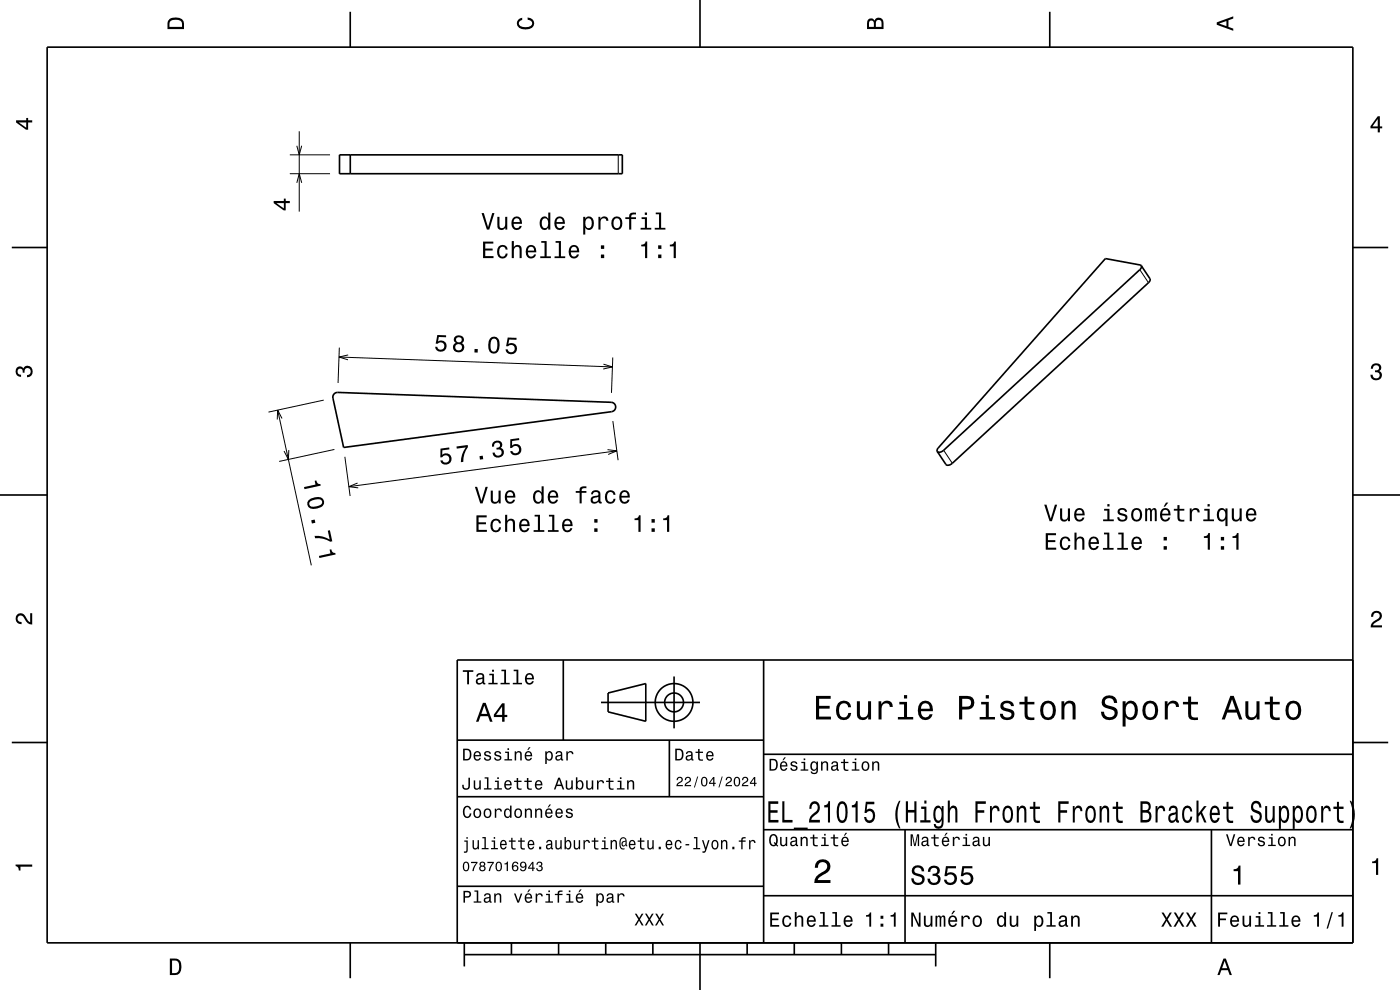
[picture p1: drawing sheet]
<svg xmlns="http://www.w3.org/2000/svg" width="297mm" height="210mm" viewBox="0 0 297 210" stroke-linecap="round" stroke-linejoin="round" font-family="sans-serif">
<g fill="none" stroke="#000" stroke-width=".21">
<path d="M61.5 36.8h8.5M61.5 32.8h8.5M63 30.9l.5 1.9 .5-1.9M63 38.8l.5-2 .5 2M63.5 27.8v17.1M72 32.8v4M131.2 32.8v4M241.8 57.2l1.8 2.8M71.9 75.7l58 2.1M72 73.7l-.3 7.5M73.9 75.3l-2 .4 1.9 .6M128 77.2l1.9 .6-1.9 .5"/>
<path d="M130 75.8l-.3 7.5M58.9 87l7.1 32.9M59.8 88.8l-.9-1.8-.1 2M61.3 95.5l-.1 2-.9-1.8M68.7 84.9l-11.7 2.5M70.9 95.3l-11.7 2.6M73.2 96.9l1.1 8.3M128.9 95.4l2 .2-1.9 .8M130 89.3l1.1 8.3M130.9 95.6l-56.9 7.6M200.2 95.5l1.8 2.8M75.9 102.5l-1.9 .7 2 .3"/>
</g>
<g fill="none" stroke="#000" stroke-width=".35">
<path d="M10 10h277v190h-277zM74.3 2.5v7.5M148.5 0v10M222.7 2.5v7.5M72 32.8h60v4h-60zM74.3 32.8v4M2.5 52.5h7.5M242.1 56.4l-7.6-1.6-35.5 40.2-.2 .4v.4M242.1 56.4l.1 .3-.4 .5-41.6 38.3a1.04 1.04 0 0 1-1.4 .3M242.1 56.4l1.9 2.7-.1 .5-.3 .4-41.6 38.3a1.05 1.05 0 0 1-1.3 .2l-1.9-2.7M287 52.5h7.5M71 83.5l.6-.3 58.1 2.1a1 1 0 0 1 .9 1 1 1 0 0 1-.9 1l-56.8 7.6-2.3-10.5 .1-.5z"/>
<path d="M0 105h10M287 105h10M119.5 140v17M162 140v60M287 140h-190v60M2.5 157.5h7.5M97 157h65M127.5 149h21M129 147l8-2v8l-8-2zM142 157v12M143 143.5v11M287 157.5h7.5"/>
<path d="M97 169h65M162 176h125M162 160h125M192 176v24M257 176v24M97 188h65M162 190h125M74.3 200v7.5M98.5 202.5h100M98.5 200v5M108.5 200v2.5M118.5 200v2.5"/>
<path d="M128.5 200v2.5M138.5 200v2.5M148.5 200v10M158.5 200v2.5M168.5 200v2.5M178.5 200v2.5M188.5 200v2.5M198.5 200v5M222.7 200v7.5"/>
<circle cx="143" cy="149" r="2"/>
<circle cx="143" cy="149" r="4"/>
</g>
<g fill="#000">
<path d="M36 4a2.18 2.18 0 0 0-.5 2.2h3.5v-1.2a1.43 1.43 0 0 0-1.7-1.3zM36.3 4.4a2.15 2.15 0 0 1 2.2 .3l.1 1h-2.6v-1z" fill-rule="evenodd"/>
<path d="M109.9 4.2l.9-.4v.4a.7 .7 0 0 0-.7 .5 .7 .7 0 0 0 .3 .8 1.7 1.7 0 0 0 2.5-.5 .9 .9 0 0 0-1-.8v-.5a1.24 1.24 0 0 1 1.4 1.1 1.24 1.24 0 0 1-1 1.4 2.22 2.22 0 0 1-2.5-.7l-.2-.5z" fill-rule="evenodd"/>
<path d="M184.2 4.2l-.3 .7v1.3h3.5v-1.3a.98 .98 0 0 0-.7-1.1 .98 .98 0 0 0-1.2 .6 .84 .84 0 0 0-1.3-.2zM184.5 4.5a.54 .54 0 0 1 .6-.1 .54 .54 0 0 1 .3 .6v.7h-1zM185.9 4.4a.62 .62 0 0 1 .8-.1 .62 .62 0 0 1 .3 .6v.8h-1.2z" fill-rule="evenodd"/>
<path d="M258.1 4.7v.6l3.5 1.2v-.4l-1-.4v-1.4l1-.4v-.4zM258.6 5l1.6-.5v1z" fill-rule="evenodd"/>
<path d="M3.4 25.5v.5l2.1 1.5h.5v-1.5h.8v-.5h-.8v-.5h-.4v.5zM4 26h1.6v1.1z" fill-rule="evenodd"/>
<path d="M292.3 24.7l-1.6 2.1v.4h1.6v.9h.4v-.9h.5v-.4h-.5v-2.1zM292.3 25.2v1.6h-1.1z" fill-rule="evenodd"/>
<path d="M58.1 42.6v.5l2.1 1.5h.4v-1.5h.9v-.5h-.9v-.5h-.4v.5zM58.6 43.1h1.6v1.1z" fill-rule="evenodd"/>
<path d="M102.5 51.3v3.5h2.2v-.5h-1.8v-1.2h1.6v-.4h-1.6v-1h1.8v-.4zM105.8 52.3a1.52 1.52 0 0 0 .8 2.5 1.05 1.05 0 0 0 1.1-1h-.4a.67 .67 0 0 1-.7 .7 .67 .67 0 0 1-.7-.6 1.12 1.12 0 0 1 .7-1.6 .6 .6 0 0 1 .7 .6h.4a1.09 1.09 0 0 0-.8-.9 1.09 1.09 0 0 0-1.1 .3zM108.6 51.1v3.7h.4v-1.6a.63 .63 0 0 1 .4-.8 .63 .63 0 0 1 .8 .4v2h.5v-1.8a.88 .88 0 0 0-.6-1 .88 .88 0 0 0-1.1 .4v-1.3zM111.8 52.3a1.54 1.54 0 0 0 .8 2.5 1.06 1.06 0 0 0 1.1-.8h-.4l-.2 .3-.4 .1a.76 .76 0 0 1-.7-.9h1.8a1.17 1.17 0 0 0-.5-1.3 1.17 1.17 0 0 0-1.5 .1zM112.2 52.5a.66 .66 0 0 1 .8-.1 .66 .66 0 0 1 .3 .8h-1.3zM114.8 51.1v.4h.7v2.9h-.9v.4h2.3v-.4h-.9v-3.3zM117.9 51.1v.4h.7v2.9h-1v.4h2.3v-.4h-.9v-3.3zM120.9 52.3a1.54 1.54 0 0 0 .8 2.5 1.06 1.06 0 0 0 1.1-.8h-.4l-.2 .3-.4 .1a.76 .76 0 0 1-.7-.9h1.8a1.17 1.17 0 0 0-.5-1.3 1.17 1.17 0 0 0-1.5 .1zM121.3 52.5a.66 .66 0 0 1 .8-.1 .66 .66 0 0 1 .3 .8h-1.3zM127.5 54v.8h.7v-.8zM127.5 52v.8h.7v-.8z" fill-rule="evenodd"/>
<path d="M102.2 45.2l1.1 3.5h.5l1.1-3.5h-.5l-.9 3-.9-3zM105.5 46v1.8a.89 .89 0 0 0 .6 1 .89 .89 0 0 0 1.1-.5v.4h.4v-2.7h-.4v1.6a.65 .65 0 0 1-.4 .7 .65 .65 0 0 1-.8-.3v-2zM108.8 46.3a1.54 1.54 0 0 0 .8 2.5 1.06 1.06 0 0 0 1.1-.9h-.5l-.2 .4-.3 .1a.76 .76 0 0 1-.7-.9h1.7a1.16 1.16 0 0 0-.5-1.4 1.16 1.16 0 0 0-1.4 .2zM109.1 46.5a.66 .66 0 0 1 .8-.1 .66 .66 0 0 1 .4 .7h-1.3zM114.8 46.3a1.57 1.57 0 0 0 .7 2.5l.5-.1 .3-.4v.4h.4v-3.6h-.4v1.3a.89 .89 0 0 0-1.5-.1zM115.1 46.6a.62 .62 0 0 1 .7-.3 .62 .62 0 0 1 .4 .6 1.12 1.12 0 0 1-.6 1.5 1.19 1.19 0 0 1-.5-1.8zM117.9 46.3a1.54 1.54 0 0 0 .8 2.5 1.06 1.06 0 0 0 1.1-.9h-.4l-.3 .4-.3 .1a.76 .76 0 0 1-.7-.9h1.7a1.17 1.17 0 0 0-.5-1.4 1.17 1.17 0 0 0-1.4 .2zM118.3 46.5a.66 .66 0 0 1 .8-.1 .66 .66 0 0 1 .3 .7h-1.3zM123.7 46v3.8h.5v-1.5a.93 .93 0 0 0 1 .5 .93 .93 0 0 0 .7-.8 1.5 1.5 0 0 0-1-2.1l-.4 .1-.3 .4v-.4zM124.4 46.6a.63 .63 0 0 1 .6-.3 .63 .63 0 0 1 .5 .6 1.13 1.13 0 0 1-.6 1.5 1.18 1.18 0 0 1-.5-1.8zM127 46v2.7h.4v-1.5a.67 .67 0 0 1 .4-.8 .67 .67 0 0 1 .8 .2v.2h.5a.89 .89 0 0 0-.7-.9 .89 .89 0 0 0-1 .5v-.4zM130 46.3a1.53 1.53 0 0 0 .9 2.5 1.48 1.48 0 0 0 1.1-1.5 1.48 1.48 0 0 0-1.1-1.4l-.5 .1zM130.3 46.6a.67 .67 0 0 1 .7-.3 .67 .67 0 0 1 .5 .6 1.11 1.11 0 0 1-.6 1.5 1.17 1.17 0 0 1-.6-1.8zM132.7 46.1v.4h.8v2.2h.4v-2.2h1v-.4h-1v-.4l.4-.2h.6v-.4a1.04 1.04 0 0 0-1.4 .7v.3zM136.1 46.1v.4h.7v1.8h-.9v.4h2.3v-.4h-1v-2.2zM136.8 45.1v.5h.5v-.5zM139.1 45.1v.4h.7v2.8h-.9v.4h2.3v-.4h-.9v-3.2z" fill-rule="evenodd"/>
<path d="M136 51.9v.4h.8v2.5h.5v-3.6h-.3a.77 .77 0 0 1-1 .7zM139.6 54v.8h.7v-.8zM139.6 52v.8h.7v-.8zM142.1 51.9v.4h.8v2.5h.5v-3.6h-.4a.77 .77 0 0 1-.9 .7z" fill-rule="evenodd"/>
<path d="M92.8 71.1l-.4 1.8h.4a.79 .79 0 0 1 1.2-.1 .79 .79 0 0 1 0 1.1 .79 .79 0 0 1-1.2-.1v-.2h-.5a1.21 1.21 0 0 0 1.5 1.1 1.21 1.21 0 0 0 .8-1.7 1.21 1.21 0 0 0-1.7-.6l.2-.9h1.5v-.4zM96.6 71.4a.83 .83 0 0 0 .1 1.3 1.11 1.11 0 0 0-.5 1.6 1.11 1.11 0 0 0 1.6 .4 1.03 1.03 0 0 0 .7-.9 1.03 1.03 0 0 0-.6-1 .89 .89 0 0 0 .5-1.1 .89 .89 0 0 0-1-.6zM96.6 73.7a.71 .71 0 0 1 1.4 0 .71 .71 0 0 1-1.4 0zM96.7 72.1a.6 .6 0 0 1 1.2 0 .6 .6 0 0 1-1.2 0zM100.7 74l-.1 .8h.7l.1-.8zM103.9 71.8a2.68 2.68 0 0 0 .3 3.1 1.14 1.14 0 0 0 1.7-.9 2.31 2.31 0 0 0-.5-2.5l-.5-.1-.6 .1zM104.5 71.9h.7a2.38 2.38 0 0 1-.1 2.6h-.7a2.38 2.38 0 0 1 .1-2.6zM107.7 71.6l-.3 1.8 .4 .1a.79 .79 0 0 1 1.1-.2 .79 .79 0 0 1 0 1.2 .79 .79 0 0 1-1.1-.1l-.1-.3h-.5a1.21 1.21 0 0 0 1.5 1.1 1.21 1.21 0 0 0 .9-1.6 1.21 1.21 0 0 0-1.7-.6l.1-1 1.6 .1v-.4z" fill-rule="evenodd"/>
<path d="M291.1 77.4a1.08 1.08 0 0 1 1.4-.2 1.08 1.08 0 0 1 .4 1.2l-.3 .3a1.06 1.06 0 0 1 .5 1.3 1.06 1.06 0 0 1-1.2 .7 1.1 1.1 0 0 1-1.2-1.2h.5a.71 .71 0 0 0 1 .8 .71 .71 0 0 0 .1-1.3h-.6v-.4a.61 .61 0 0 0 .8-.3 .61 .61 0 0 0-.2-.8 .61 .61 0 0 0-.9 .2l-.1 .5h-.5z" fill-rule="evenodd"/>
<path d="M3.6 78a.86 .86 0 0 1 1.4 .2 1.06 1.06 0 0 1 1.2-.6 1.06 1.06 0 0 1 .7 1.2 1.1 1.1 0 0 1-1.2 1.2v-.4a.71 .71 0 0 0 .8-1 .71 .71 0 0 0-1.3-.1v.6h-.4a.61 .61 0 0 0-.3-.8 .61 .61 0 0 0-.8 .2 .61 .61 0 0 0 .2 .8l.6 .2v.4a1.15 1.15 0 0 1-1.2-.6 1.15 1.15 0 0 1 .3-1.3z" fill-rule="evenodd"/>
<path d="M93.4 95.2v1.8h.4a.79 .79 0 0 1 1.1-.4 .79 .79 0 0 1 .2 1.2 .79 .79 0 0 1-1.1 .1l-.1-.3-.5 .1a1.21 1.21 0 0 0 1.6 .8 1.21 1.21 0 0 0 .6-1.7 1.21 1.21 0 0 0-1.8-.3v-1l1.6-.2-.1-.4zM96.8 94.7l.1 .5 1.9-.3a5.2 5.2 0 0 0-1 3.1h.5a5.2 5.2 0 0 1 1-3.2l-.1-.4zM101.7 96.8l.1 .7 .7-.1-.1-.7zM104.6 93.9l-.2 .9 .4-.1a.62 .62 0 0 1 .3-.8 .62 .62 0 0 1 .8 .2 .62 .62 0 0 1-.1 .8l-.5 .1 .1 .4a.72 .72 0 0 1 .9 .3 .72 .72 0 0 1-.3 1 .72 .72 0 0 1-1-.4l-.1-.3h-.4a1.18 1.18 0 0 0 1.6 1 1.18 1.18 0 0 0 .4-1.9l-.3-.1a.9 .9 0 0 0 .2-1.1 .9 .9 0 0 0-1.1-.4zM108.3 93.2l-.1 1.9 .4-.1a.8 .8 0 0 1 1.2-.4 .8 .8 0 0 1 .1 1.3 .8 .8 0 0 1-1.2-.2h-.5a1.21 1.21 0 0 0 1.6 .9 1.21 1.21 0 0 0 .6-1.8 1.21 1.21 0 0 0-1.8-.3v-1l1.6-.2-.1-.4z" fill-rule="evenodd"/>
<path d="M64.5 103.3l.1 .5 3.4-.8v-.3a.77 .77 0 0 1-.9-.8l-.3 .1 .1 .8zM65.5 106.1a1.13 1.13 0 0 0-.2 1.3 1.13 1.13 0 0 0 1.1 .6 2.31 2.31 0 0 0 2.3-1.2 1.14 1.14 0 0 0-1.2-1.4l-1.5 .3zM65.8 106.4a2.74 2.74 0 0 1 2.4-.3l.1 .6a2.38 2.38 0 0 1-2.5 .6l-.2-.7zM66 110.4l.2 .6 .7-.1-.1-.7zM66.7 113.7l.1 .5a5.2 5.2 0 0 1 3.3 .7l.4-.1-.5-2.3-.5 .1 .4 1.9a5.2 5.2 0 0 0-3.2-.8zM67.7 117.9l.1 .5 3.4-.8-.1-.3a.77 .77 0 0 1-.8-.8l-.4 .1 .2 .8z" fill-rule="evenodd"/>
<path d="M101.1 109.3v3.5h2.2v-.4h-1.8v-1.2h1.6v-.4h-1.6v-1.1h1.7v-.4zM104.3 110.4a1.53 1.53 0 0 0 .9 2.5 1.05 1.05 0 0 0 1.1-1h-.4a.67 .67 0 0 1-.7 .6 .67 .67 0 0 1-.7-.6 1.12 1.12 0 0 1 .7-1.5 .6 .6 0 0 1 .6 .6h.5a1.09 1.09 0 0 0-.8-.9 1.09 1.09 0 0 0-1.2 .3zM107.2 109.2v3.6h.4v-1.5a.63 .63 0 0 1 .4-.8 .63 .63 0 0 1 .8 .3v2h.5v-1.8a.88 .88 0 0 0-.6-.9 .88 .88 0 0 0-1.1 .4v-1.3zM110.4 110.4a1.54 1.54 0 0 0 .8 2.5 1.05 1.05 0 0 0 1.1-.9h-.4l-.2 .4-.4 .1a.75 .75 0 0 1-.7-.9h1.8a1.16 1.16 0 0 0-.5-1.4 1.16 1.16 0 0 0-1.5 .2zM110.8 110.6a.66 .66 0 0 1 .8-.1 .66 .66 0 0 1 .3 .7h-1.3zM113.4 109.2v.4h.7v2.8h-.9v.4h2.3v-.4h-.9v-3.2zM116.5 109.2v.4h.6v2.8h-.9v.4h2.3v-.4h-.9v-3.2zM119.5 110.4a1.54 1.54 0 0 0 .8 2.5 1.06 1.06 0 0 0 1.1-.9h-.4l-.2 .4-.4 .1a.75 .75 0 0 1-.7-.9h1.8a1.17 1.17 0 0 0-.5-1.4 1.17 1.17 0 0 0-1.5 .2zM119.9 110.6a.66 .66 0 0 1 .8-.1 .66 .66 0 0 1 .3 .7h-1.3zM126.1 112.1v.7h.7v-.7zM126.1 110.1v.8h.7v-.8z" fill-rule="evenodd"/>
<path d="M100.7 103.3l1.2 3.5h.5l1.1-3.5h-.5l-.9 2.9-.9-2.9zM104.1 104.1v1.7a.89 .89 0 0 0 .6 1 .89 .89 0 0 0 1.1-.4v.4h.4v-2.7h-.4v1.5a.65 .65 0 0 1-.4 .8 .65 .65 0 0 1-.8-.3l-.1-2zM107.4 104.4a1.54 1.54 0 0 0 .8 2.5 1.06 1.06 0 0 0 1.1-.9h-.5l-.2 .4-.4 .1a.76 .76 0 0 1-.7-.9h1.8a1.17 1.17 0 0 0-.5-1.4 1.17 1.17 0 0 0-1.4 .2zM107.7 104.6a.66 .66 0 0 1 .8-.2 .66 .66 0 0 1 .4 .8h-1.4zM113.4 104.4a1.58 1.58 0 0 0 .7 2.5l.5-.2 .3-.3v.4h.4v-3.6h-.4v1.3a.89 .89 0 0 0-1.5-.1zM113.7 104.6a.62 .62 0 0 1 .7-.2 .62 .62 0 0 1 .4 .6 1.11 1.11 0 0 1-.6 1.5 1.19 1.19 0 0 1-.5-1.9zM116.5 104.4a1.54 1.54 0 0 0 .8 2.5 1.06 1.06 0 0 0 1.1-.9h-.5l-.2 .4-.4 .1a.76 .76 0 0 1-.6-.9h1.7a1.16 1.16 0 0 0-.5-1.4 1.16 1.16 0 0 0-1.4 .2zM116.8 104.6a.66 .66 0 0 1 .8-.2 .66 .66 0 0 1 .4 .8h-1.3zM122.1 104.2v.3h.9v2.3h.4v-2.3h1v-.3h-1v-.4l.3-.2h.7v-.4a1.04 1.04 0 0 0-1.4 .7v.3zM125.7 104.2l-.3 .7h.4a.55 .55 0 0 1 .7-.6 .55 .55 0 0 1 .3 .8h-.2a1 1 0 0 0-1 .3 1 1 0 0 0-.3 1 .94 .94 0 0 0 1.7 0l.1 .3 .5 .1v-.4h-.2v-.2v-1.4a1.02 1.02 0 0 0-.7-.8 1.02 1.02 0 0 0-1 .2zM125.8 105.7l1.1-.3a.77 .77 0 0 1-.2 .9 .77 .77 0 0 1-.9 .1l-.1-.4zM128.6 104.4a1.53 1.53 0 0 0 .9 2.5 1.05 1.05 0 0 0 1.1-1.1h-.4a.67 .67 0 0 1-.7 .7 .67 .67 0 0 1-.7-.6 1.12 1.12 0 0 1 .7-1.5 .59 .59 0 0 1 .6 .6h.5a1.09 1.09 0 0 0-.8-1 1.09 1.09 0 0 0-1.2 .4zM131.7 104.4a1.54 1.54 0 0 0 .8 2.5 1.06 1.06 0 0 0 1.1-.9h-.5l-.2 .4-.4 .1a.76 .76 0 0 1-.7-.9h1.8a1.16 1.16 0 0 0-.5-1.4 1.16 1.16 0 0 0-1.4 .2zM132 104.6a.66 .66 0 0 1 .8-.2 .66 .66 0 0 1 .3 .8h-1.3z" fill-rule="evenodd"/>
<path d="M134.6 110v.3h.8v2.5h.5v-3.5h-.3a.77 .77 0 0 1-1 .7zM138.2 112.1v.7h.7v-.7zM138.2 110.1v.8h.7v-.8zM140.7 110v.3h.8v2.5h.5v-3.5h-.4a.77 .77 0 0 1-.9 .7z" fill-rule="evenodd"/>
<path d="M221.9 113.1v3.5h2.2v-.4h-1.8v-1.2h1.6v-.4h-1.6v-1.1h1.7v-.4zM225.1 114.2a1.53 1.53 0 0 0 .9 2.5 1.07 1.07 0 0 0 1.1-1.1h-.5a.67 .67 0 0 1-.6 .7 .67 .67 0 0 1-.7-.6 1.11 1.11 0 0 1 .7-1.5 .6 .6 0 0 1 .6 .6h.5a1.09 1.09 0 0 0-.8-1 1.09 1.09 0 0 0-1.2 .4zM227.9 113v3.6h.5v-1.6a.63 .63 0 0 1 .5-.8 .63 .63 0 0 1 .7 .7v1.7h.4v-1.8a.88 .88 0 0 0-.6-1 .88 .88 0 0 0-1 .5v-1.3zM231.2 114.2a1.54 1.54 0 0 0 .8 2.5 1.05 1.05 0 0 0 1.1-.9h-.4l-.3 .4-.3 .1a.76 .76 0 0 1-.7-.9h1.7a1.16 1.16 0 0 0-.5-1.4 1.16 1.16 0 0 0-1.4 .2zM231.6 114.4a.66 .66 0 0 1 .7-.1 .66 .66 0 0 1 .4 .7h-1.3zM234.2 113v.4h.7v2.8h-.9v.4h2.2v-.4h-.9v-3.2zM237.2 113v.4h.7v2.8h-.9v.4h2.3v-.4h-.9v-3.2zM240.3 114.2a1.54 1.54 0 0 0 .8 2.5 1.05 1.05 0 0 0 1.1-.9h-.4l-.3 .4-.3 .1a.76 .76 0 0 1-.7-.9h1.7a1.16 1.16 0 0 0-.4-1.4 1.16 1.16 0 0 0-1.5 .2zM240.7 114.4a.66 .66 0 0 1 .8-.1 .66 .66 0 0 1 .3 .7h-1.3zM246.8 115.9v.7h.7v-.7zM246.8 113.9v.7h.7v-.7z" fill-rule="evenodd"/>
<path d="M221.5 107.1l1.2 3.5h.5l1.1-3.5h-.5l-.9 2.9-.9-2.9zM224.9 107.8v1.8a.89 .89 0 0 0 .6 1 .89 .89 0 0 0 1.1-.5v.5h.4v-2.8h-.5v1.6a.65 .65 0 0 1-.3 .8 .65 .65 0 0 1-.8-.3l-.1-2.1zM228.2 108.1a1.54 1.54 0 0 0 .8 2.6 1.06 1.06 0 0 0 1.1-.9h-.5l-.2 .3-.4 .2a.76 .76 0 0 1-.7-1h1.8a1.17 1.17 0 0 0-.5-1.3 1.17 1.17 0 0 0-1.4 .1zM228.5 108.4a.66 .66 0 0 1 .8-.2 .66 .66 0 0 1 .3 .8h-1.3zM234.2 107.9v.4h.7v1.9h-.9v.4h2.3v-.4h-.9v-2.3zM234.9 106.9v.5h.5v-.5zM237.3 108a.75 .75 0 0 0-.2 .8 .75 .75 0 0 0 .7 .5l.9 .4a.63 .63 0 0 1-.6 .6 .63 .63 0 0 1-.7-.6h-.4a1.07 1.07 0 0 0 1.2 .9 1.07 1.07 0 0 0 .9-1.2l-.4-.3-1.1-.3a.54 .54 0 0 1 .4-.7 .54 .54 0 0 1 .7 .5h.4a1.03 1.03 0 0 0-.7-.9 1.03 1.03 0 0 0-1.1 .3zM240.3 108.1a1.53 1.53 0 0 0 .8 2.6 1.48 1.48 0 0 0 1.2-1.5 1.48 1.48 0 0 0-1.2-1.4l-.5 .1zM240.6 108.4a.67 .67 0 0 1 .7-.2 .67 .67 0 0 1 .5 .5 1.11 1.11 0 0 1-.7 1.6 1.17 1.17 0 0 1-.5-1.9zM242.9 107.8v2.8h.4l.1-2.1 .2-.3h.2l.2 .2v2.2h.4v-2.1l.3-.4 .2 .2 .1 .4v1.9h.4v-1.9a.69 .69 0 0 0-.5-.9l-.6 .3-.2-.2-.3-.1-.5 .3v-.3zM247.4 106.6l-.6 .9h.3l.7-.9zM246.4 108.1a1.54 1.54 0 0 0 .8 2.6 1.06 1.06 0 0 0 1.1-.9h-.5l-.2 .3-.4 .2a.76 .76 0 0 1-.7-1h1.8a1.16 1.16 0 0 0-.5-1.3 1.16 1.16 0 0 0-1.4 .1zM246.7 108.4a.66 .66 0 0 1 .8-.2 .66 .66 0 0 1 .4 .8h-1.4zM249.8 107.1v.8h-.8v.4h.8v1.8a1.05 1.05 0 0 0 1.4 .5v-.4a.68 .68 0 0 1-1-.3v-1.6h1v-.4h-1v-.8zM252.4 107.8v2.8h.4v-1.6a.66 .66 0 0 1 .4-.8 .66 .66 0 0 1 .8 .3l.1 .2h.4a.89 .89 0 0 0-.7-.9 .89 .89 0 0 0-1 .5v-.5zM255.5 107.9v.4h.7v1.9h-.9v.4h2.2v-.4h-.9v-2.3zM256.2 106.9v.5h.4v-.5zM258.4 108.1a1.58 1.58 0 0 0 .8 2.6l.4-.2 .4-.4v1.5h.4v-3.8h-.4v.5l-.2-.3a.88 .88 0 0 0-1.4 .1zM258.8 108.4a.62 .62 0 0 1 .7-.2 .62 .62 0 0 1 .4 .5 1.12 1.12 0 0 1-.6 1.6 1.19 1.19 0 0 1-.5-1.9zM261.3 107.8v1.8a.89 .89 0 0 0 .6 1 .89 .89 0 0 0 1.1-.5v.5h.4v-2.8h-.4v1.6a.65 .65 0 0 1-.4 .8 .65 .65 0 0 1-.8-.3v-2.1zM264.6 108.1a1.54 1.54 0 0 0 .8 2.6 1.06 1.06 0 0 0 1.1-.9h-.4l-.3 .3-.3 .2a.76 .76 0 0 1-.7-1h1.7a1.16 1.16 0 0 0-.5-1.3 1.16 1.16 0 0 0-1.4 .1zM265 108.4a.66 .66 0 0 1 .7-.2 .66 .66 0 0 1 .4 .8h-1.3z" fill-rule="evenodd"/>
<path d="M255.4 113.8v.3h.8v2.5h.5v-3.5h-.4a.77 .77 0 0 1-.9 .7zM259 115.9v.7h.7v-.7zM259 113.9v.7h.7v-.7zM261.5 113.8v.3h.8v2.5h.4v-3.5h-.3a.77 .77 0 0 1-.9 .7z" fill-rule="evenodd"/>
<path d="M3.6 130.4a1.22 1.22 0 0 1 2 .7l.4 .6 .4 .3v-1.9h.4v2.4a1.8 1.8 0 0 1-1.7-1.4 .71 .71 0 0 0-.9-.5 .71 .71 0 0 0-.5 .8 .71 .71 0 0 0 .9 .5v.5a1.18 1.18 0 0 1-1.2-.7 1.18 1.18 0 0 1 .2-1.3z" fill-rule="evenodd"/>
<path d="M291.2 129.9a1.18 1.18 0 0 1 1.9 .3 1.18 1.18 0 0 1-1 1.7l-.5 .3-.3 .5h1.9v.4h-2.4a1.8 1.8 0 0 1 1.4-1.8 .71 .71 0 0 0 .5-.8 .71 .71 0 0 0-.9-.5 .71 .71 0 0 0-.5 .8h-.4z" fill-rule="evenodd"/>
<path d="M98.2 158.8v2.5h.9a1.37 1.37 0 0 0 .7-2.2 1.56 1.56 0 0 0-1.6-.3zM98.6 159.1a.98 .98 0 0 1 1.1 .7 .98 .98 0 0 1-.6 1.2h-.5zM100.7 159.6a1.04 1.04 0 0 0-.2 1.2 1.04 1.04 0 0 0 1 .5l.5-.5h-.3l-.4 .3a.54 .54 0 0 1-.5-.7h1.3a.83 .83 0 0 0-.4-.9 .83 .83 0 0 0-1 .1zM100.9 159.7l.2-.1a.47 .47 0 0 1 .5 .1 .47 .47 0 0 1 .1 .5h-.9zM102.9 159.5l-.2 .1a.69 .69 0 0 0 .9 .9l.2 .1a.43 .43 0 0 1-.4 .5 .43 .43 0 0 1-.4-.4h-.3a.74 .74 0 0 0 .9 .7 .74 .74 0 0 0 .5-1l-1-.4a.38 .38 0 0 1 .3-.5 .38 .38 0 0 1 .4 .4h.3a.78 .78 0 0 0-1.2-.4zM105.1 159.5l-.2 .1a.69 .69 0 0 0 .9 .9l.2 .1a.43 .43 0 0 1-.4 .5 .43 .43 0 0 1-.5-.4h-.3a.74 .74 0 0 0 .9 .7 .74 .74 0 0 0 .5-1l-.9-.4a.38 .38 0 0 1 .3-.5 .38 .38 0 0 1 .4 .4h.3a.77 .77 0 0 0-1.2-.4zM107.2 159.4v.3h.5v1.3h-.7v.3h1.6v-.3h-.6v-1.6zM107.7 158.7v.4h.3v-.4zM109.2 159.4v1.9h.3v-1.1a.45 .45 0 0 1 .4-.6 .45 .45 0 0 1 .5 .5v1.2h.3v-1.3a.63 .63 0 0 0-.5-.7 .63 .63 0 0 0-.7 .4v-.3zM112.2 158.5l-.4 .6h.3l.5-.6zM111.5 159.6a1.04 1.04 0 0 0-.2 1.2 1.04 1.04 0 0 0 1.1 .5l.5-.5h-.3l-.5 .3a.54 .54 0 0 1-.5-.7h1.3a.83 .83 0 0 0-.4-.9 .83 .83 0 0 0-1 .1zM111.8 159.7l.1-.1a.48 .48 0 0 1 .5 .1 .48 .48 0 0 1 .2 .5h-1zM115.7 159.4v2.7h.3v-1.1a.66 .66 0 0 0 .7 .4 .66 .66 0 0 0 .5-.6 .91 .91 0 0 0 0-1.1 .91 .91 0 0 0-1-.3l-.2 .3v-.3zM116.1 159.8a.45 .45 0 0 1 .5-.2 .45 .45 0 0 1 .3 .4 .65 .65 0 0 1 .1 .8 .65 .65 0 0 1-.7 .2 .98 .98 0 0 1-.2-1.2zM118.1 159.5l-.2 .4h.3a.39 .39 0 0 1 .4-.3 .39 .39 0 0 1 .3 .5h-.1a.65 .65 0 0 0-1 .4 .65 .65 0 0 0 .6 .9l.6-.3 .1 .2h.4v-.2l-.2-.1v-1.1a.72 .72 0 0 0-.5-.6 .72 .72 0 0 0-.7 .2zM118.2 160.6l.8-.3a.55 .55 0 0 1-.2 .7 .55 .55 0 0 1-.6 0zM120.1 159.4v1.9h.4v-1.1a.47 .47 0 0 1 .2-.6 .47 .47 0 0 1 .6 .2v.2h.4a.64 .64 0 0 0-.5-.7 .64 .64 0 0 0-.8 .4v-.3z" fill-rule="evenodd"/>
<path d="M98.2 142.2v.3h.9v2.7h.4v-2.7h.9v-.3zM101.3 143l-.3 .5h.4a.47 .47 0 0 1 .5-.4 .47 .47 0 0 1 .4 .6l-.2 .1a.84 .84 0 0 0-1 .2 .84 .84 0 0 0 0 1.1 .9 .9 0 0 0 1.3-.2l.1 .2 .5 .1v-.3l-.3-.1v-1.3a.87 .87 0 0 0-1.4-.5zM101.4 144.3l.9-.3a.66 .66 0 0 1-.1 .7 .66 .66 0 0 1-.8 .1zM103.8 142.9v.3h.6v1.6h-.8v.4h2v-.4h-.8v-1.9zM104.4 142.1v.4h.4v-.4zM106.4 142.1v.3h.6v2.4h-.8v.4h1.9v-.4h-.7v-2.7zM109 142.1v.3h.6v2.4h-.8v.4h1.9v-.4h-.7v-2.7zM111.6 143.1a1.32 1.32 0 0 0 .7 2.1 .9 .9 0 0 0 .9-.7h-.3l-.2 .3-.4 .1a.65 .65 0 0 1-.6-.8h1.6a1 1 0 0 0-.4-1.2 1 1 0 0 0-1.3 .2zM111.9 143.3a.57 .57 0 0 1 .7-.1 .57 .57 0 0 1 .3 .6h-1.2z" fill-rule="evenodd"/>
<path d="M102.4 149.1l-1.4 4h.5l.4-1.2h1.6l.4 1.2h.6l-1.5-4zM102.7 149.7l.7 1.7h-1.3zM106.5 149.2l-1.7 2.4v.5h1.7v1h.5v-1h.6v-.5h-.6v-2.4zM106.5 149.9v1.7h-1.3z" fill-rule="evenodd"/>
<path d="M143.2 158.8v2.5h.9a1.37 1.37 0 0 0 .7-2.2 1.56 1.56 0 0 0-1.6-.3zM143.6 159.1a.98 .98 0 0 1 1.1 .7 .98 .98 0 0 1-.6 1.2h-.5zM145.7 159.5l-.2 .4h.3a.39 .39 0 0 1 .5-.3 .39 .39 0 0 1 .3 .5h-.2a.65 .65 0 0 0-.9 .4 .65 .65 0 0 0 .5 .9l.7-.3v.2h.4v-.2l-.1-.1-.1-1.1a.73 .73 0 0 0-.4-.6 .73 .73 0 0 0-.8 .2zM145.8 160.6l.8-.3a.55 .55 0 0 1-.1 .7 .55 .55 0 0 1-.7 0zM148.1 158.9v.5h-.5v.3h.5v1.3a.75 .75 0 0 0 1 .4v-.3a.48 .48 0 0 1-.7-.3v-1.1h.7v-.3h-.7v-.5zM150 159.6a1.04 1.04 0 0 0-.2 1.2 1.04 1.04 0 0 0 1.1 .5l.5-.5h-.4l-.4 .3a.54 .54 0 0 1-.5-.7h1.3a.83 .83 0 0 0-.4-.9 .83 .83 0 0 0-1 .1zM150.3 159.7l.1-.1a.48 .48 0 0 1 .5 .1 .48 .48 0 0 1 .2 .5h-1z" fill-rule="evenodd"/>
<path d="M173.1 147.6v5h3.2v-.6h-2.5v-1.7h2.2v-.6h-2.2v-1.5h2.4v-.6zM177.8 149.2a2.59 2.59 0 0 0 .5 3.4 1.58 1.58 0 0 0 2.3-1.4h-.6a.95 .95 0 0 1-.9 1 .95 .95 0 0 1-1-.9 1.59 1.59 0 0 1 .9-2.1 .85 .85 0 0 1 .9 .8h.7a1.56 1.56 0 0 0-1.1-1.3 1.56 1.56 0 0 0-1.7 .5zM181.8 148.8v2.5a1.27 1.27 0 0 0 .9 1.4 1.27 1.27 0 0 0 1.5-.7v.6h.6v-3.8h-.6v2.2a.92 .92 0 0 1-.6 1.1 .92 .92 0 0 1-1.2-.4v-2.9zM186.4 148.8v3.8h.6v-2.2a.95 .95 0 0 1 .5-1.1 .95 .95 0 0 1 1.2 .3l.1 .4h.6a1.28 1.28 0 0 0-1-1.4 1.28 1.28 0 0 0-1.4 .8v-.6zM190.8 148.9v.5h1v2.7h-1.3v.5h3.2v-.5h-1.3v-3.2zM191.8 147.4v.8h.6v-.8zM195.1 149.2a2.62 2.62 0 0 0 .5 3.4 1.57 1.57 0 0 0 2.2-1.1h-.6l-.3 .5-.5 .2a1.08 1.08 0 0 1-1-1.3h2.5a1.66 1.66 0 0 0-.7-2 1.66 1.66 0 0 0-2.1 .3zM195.6 149.5a.94 .94 0 0 1 1.2-.2 .94 .94 0 0 1 .5 1h-1.9zM203.5 147.6v5h.6v-2.1h.8a1.47 1.47 0 0 0 1.8-1.2 1.47 1.47 0 0 0-1.5-1.7zM204.1 148.2a1.6 1.6 0 0 1 1.8 .5 .86 .86 0 0 1 0 .9 .86 .86 0 0 1-.9 .3h-.9zM208.1 148.9v.5h1v2.7h-1.3v.5h3.3v-.5h-1.3v-3.2zM209.1 147.4v.8h.7v-.8zM212.6 148.9a1.08 1.08 0 0 0-.3 1.2 1.08 1.08 0 0 0 1 .7l1.1 .4a.57 .57 0 0 1 .2 .6 .57 .57 0 0 1-.5 .4 .96 .96 0 0 1-1.4-.8h-.6a1.6 1.6 0 0 0 1.3 1.4 1.6 1.6 0 0 0 1.7-.8 1.13 1.13 0 0 0-1-1.6l-1.1-.3-.2-.4a.87 .87 0 0 1 .9-.5 .87 .87 0 0 1 .8 .6h.6a1.41 1.41 0 0 0-2.1-1.1zM217.4 147.8v1.1h-1.1v.5h1.1v2.6l.2 .4 .4 .3h1.4v-.5a.97 .97 0 0 1-1.4-.5v-2.3h1.4v-.5h-1.4v-1.1zM221.1 149.2a2.56 2.56 0 0 0 .5 3.4 1.72 1.72 0 0 0 1.8-.2 1.72 1.72 0 0 0 .6-1.7 1.7 1.7 0 0 0-.9-1.9 1.7 1.7 0 0 0-2 .4zM221.6 149.6a.96 .96 0 0 1 1-.4 .96 .96 0 0 1 .7 .8 1.59 1.59 0 0 1-1 2.2 1.19 1.19 0 0 1-1-1.5zM225.2 148.8v3.8h.6v-2.2a.97 .97 0 0 1 .5-1.1 .97 .97 0 0 1 1.1 .2l.1 .7v2.4h.7v-2.5a1.27 1.27 0 0 0-.9-1.4 1.27 1.27 0 0 0-1.5 .6v-.5zM234.1 147.9a1.38 1.38 0 0 0-.3 1.5 1.38 1.38 0 0 0 1.3 .9 1.25 1.25 0 0 1 1.4 .9 1.15 1.15 0 0 1-1.3 .9 1.15 1.15 0 0 1-1-1.1h-.7a1.8 1.8 0 0 0 1.7 1.8 1.8 1.8 0 0 0 1.9-1.6 1.46 1.46 0 0 0-1.5-1.4l-.6-.2a.83 .83 0 0 1-.5-1.1 .83 .83 0 0 1 1.2-.3l.5 .5 .1 .4h.7a1.67 1.67 0 0 0-1-1.6 1.67 1.67 0 0 0-1.9 .4zM238.2 148.8v5.3h.6v-2.1a1.32 1.32 0 0 0 1.4 .7 1.32 1.32 0 0 0 1.1-1.1 2.43 2.43 0 0 0-.8-2.8 1.21 1.21 0 0 0-1.7 .5v-.5zM239.1 149.6a.9 .9 0 0 1 .9-.4 .9 .9 0 0 1 .7 .8 1.61 1.61 0 0 1-.9 2.2 1.18 1.18 0 0 1-1-1.5zM242.8 149.2a2.56 2.56 0 0 0 .5 3.4 1.72 1.72 0 0 0 1.8-.2 1.72 1.72 0 0 0 .6-1.7 1.7 1.7 0 0 0-.9-1.9 1.7 1.7 0 0 0-2 .4zM243.3 149.6a.96 .96 0 0 1 1-.4 .96 .96 0 0 1 .7 .8 1.59 1.59 0 0 1-1 2.2 1.19 1.19 0 0 1-1-1.5zM247.1 148.8v3.8h.6v-2.2a.95 .95 0 0 1 .5-1.1 .95 .95 0 0 1 1.2 .3l.1 .4h.6a1.28 1.28 0 0 0-1-1.4 1.28 1.28 0 0 0-1.4 .8v-.6zM252 147.8v1.1h-1v.5h1l.1 2.6 .2 .4 .4 .3h1.4v-.5a.97 .97 0 0 1-1.4-.5v-2.3h1.4v-.5h-1.4v-1.1zM261 147.6l-1.8 5h.6l.6-1.4h2l.5 1.4h.7l-1.9-5zM261.4 148.3l.7 2.2h-1.5zM264.2 148.8v2.5a1.27 1.27 0 0 0 .9 1.4 1.27 1.27 0 0 0 1.5-.7v.6h.6v-3.8h-.6v2.2a.92 .92 0 0 1-.6 1.1 .92 .92 0 0 1-1.1-.4l-.1-2.9zM269.4 147.8v1.1h-1.1v.5h1.1v2.6l.2 .4 .4 .3 .7 .1 .8-.1v-.5a.97 .97 0 0 1-1.4-.5l-.1-2.3h1.5v-.5h-1.5v-1.1zM273.1 149.2a2.56 2.56 0 0 0 .6 3.4 1.72 1.72 0 0 0 1.8-.2 1.72 1.72 0 0 0 .6-1.7 1.7 1.7 0 0 0-.9-1.9 1.7 1.7 0 0 0-2.1 .4zM273.6 149.6a.96 .96 0 0 1 1-.4 .96 .96 0 0 1 .7 .8 1.59 1.59 0 0 1-.9 2.2 1.19 1.19 0 0 1-1.1-1.5z" fill-rule="evenodd"/>
<path d="M99.4 165v1.6a.53 .53 0 0 1-.6 .6 .53 .53 0 0 1-.4-.7h-.3a.84 .84 0 0 0 .7 1.1 .84 .84 0 0 0 .9-.9v-1.7zM100.5 165.5v1.3a.63 .63 0 0 0 .4 .7 .63 .63 0 0 0 .8-.3v.3h.3v-2h-.3v1.2a.46 .46 0 0 1-.3 .5 .46 .46 0 0 1-.6-.2v-1.5zM102.8 164.9v.2h.5v2.1h-.6v.3h1.6v-.3h-.7v-2.3zM105 165.6v.3h.5v1.3h-.7v.3h1.7v-.3h-.7v-1.6zM105.5 164.9v.3h.3v-.3zM107.2 165.7a1.04 1.04 0 0 0-.2 1.2 1.04 1.04 0 0 0 1 .6l.5-.6h-.3l-.4 .4a.54 .54 0 0 1-.5-.7h1.3a.83 .83 0 0 0-.4-1 .83 .83 0 0 0-1 .1zM107.4 165.9l.2-.1a.48 .48 0 0 1 .5 .1 .48 .48 0 0 1 .1 .4h-.9zM109.6 165v.6h-.5v.3h.5v1.3a.74 .74 0 0 0 1 .3v-.3l-.6-.1-.1-.3v-.9h.7v-.3h-.7v-.6zM111.8 165v.6h-.6v.3h.6v1.3a.75 .75 0 0 0 1 .3v-.3a.48 .48 0 0 1-.7-.2v-1.1h.7v-.3h-.7v-.6zM113.7 165.7a1.04 1.04 0 0 0-.2 1.2 1.04 1.04 0 0 0 1 .6l.5-.6h-.3l-.4 .4a.54 .54 0 0 1-.5-.7h1.3a.83 .83 0 0 0-.4-1 .83 .83 0 0 0-1 .1zM113.9 165.9l.2-.1a.48 .48 0 0 1 .5 .1 .48 .48 0 0 1 .1 .4h-.9zM118.4 165l-.9 2.5h.3l.3-.8h1l.3 .8h.3l-.9-2.5zM118.6 165.3l.4 1.1h-.8zM120 165.5v1.3a.63 .63 0 0 0 .5 .7 .63 .63 0 0 0 .7-.3v.3h.3v-2h-.3v1.2a.46 .46 0 0 1-.3 .5 .46 .46 0 0 1-.6-.2v-1.5zM122.2 164.9v2.6h.3v-.3a.66 .66 0 0 0 .7 .3 .66 .66 0 0 0 .5-.6 .9 .9 0 0 0 0-1 .9 .9 0 0 0-1-.3l-.2 .2v-.9zM122.6 165.9a.45 .45 0 0 1 .5-.1 .45 .45 0 0 1 .3 .4 .65 .65 0 0 1 .1 .7 .65 .65 0 0 1-.7 .3 .98 .98 0 0 1-.2-1.3zM124.4 165.5v1.3a.63 .63 0 0 0 .4 .7 .63 .63 0 0 0 .8-.3v.3h.3v-2h-.4v1.2a.46 .46 0 0 1-.2 .5 .46 .46 0 0 1-.6-.2v-1.5zM126.7 165.5v2h.3v-1.1a.47 .47 0 0 1 .2-.6 .47 .47 0 0 1 .6 .2v.1h.4a.64 .64 0 0 0-.5-.6 .64 .64 0 0 0-.8 .4v-.4zM129.1 165v.6h-.5v.3h.5v1.3a.75 .75 0 0 0 1.1 .3v-.3a.48 .48 0 0 1-.7-.2l-.1-1.1h.8v-.3h-.8v-.6zM131 165.6v.3h.5v1.3h-.6v.3h1.6v-.3h-.7v-1.6zM131.5 164.9v.3h.3v-.3zM133 165.5v2h.4v-1.1a.45 .45 0 0 1 .3-.7 .45 .45 0 0 1 .5 .6v1.2h.3v-1.3a.63 .63 0 0 0-.4-.7 .63 .63 0 0 0-.8 .3v-.3z" fill-rule="evenodd"/>
<path d="M98.4 171.2a1.45 1.45 0 0 0 .7 2.3 .94 .94 0 0 0 .9-1h-.3a.59 .59 0 0 1-.8 .7 1.31 1.31 0 0 1 .2-2l.3 .1 .2 .4h.4a.85 .85 0 0 0-.6-.8 .85 .85 0 0 0-1 .3zM100.6 171.7a1.04 1.04 0 0 0-.1 1.3 1.04 1.04 0 0 0 1.1 .5 1.04 1.04 0 0 0 .5-1.3 1.04 1.04 0 0 0-1.2-.7zM100.9 171.9a.48 .48 0 0 1 .5-.1 .48 .48 0 0 1 .3 .4 .66 .66 0 0 1 0 .7 .66 .66 0 0 1-.7 .3 .98 .98 0 0 1-.1-1.3zM102.8 171.7a1.04 1.04 0 0 0-.2 1.3 1.04 1.04 0 0 0 1.2 .5 1.04 1.04 0 0 0 .5-1.3 1.04 1.04 0 0 0-1.2-.7zM103 171.9a.48 .48 0 0 1 .5-.1 .48 .48 0 0 1 .4 .4 .66 .66 0 0 1 0 .7 .66 .66 0 0 1-.7 .3 .97 .97 0 0 1-.2-1.3zM105 171.5v2h.3v-1.1a.47 .47 0 0 1 .2-.6 .47 .47 0 0 1 .6 .2l.1 .1h.3a.64 .64 0 0 0-.5-.6 .64 .64 0 0 0-.7 .4v-.4zM107.1 171.7a1.06 1.06 0 0 0-.2 1.2 1.06 1.06 0 0 0 .9 .6l.4-.3v.3h.3v-2.6h-.3v.9a.63 .63 0 0 0-1.1-.1zM107.4 171.9a.44 .44 0 0 1 .4-.1 .44 .44 0 0 1 .4 .4 .65 .65 0 0 1 0 .7 .65 .65 0 0 1-.7 .3l-.2-.4zM109.3 171.7a1.04 1.04 0 0 0-.1 1.3 1.04 1.04 0 0 0 1.1 .5 1.04 1.04 0 0 0 .5-1.3 1.04 1.04 0 0 0-1.2-.7zM109.5 171.9a.48 .48 0 0 1 .6-.1 .48 .48 0 0 1 .3 .4 .66 .66 0 0 1 0 .7 .66 .66 0 0 1-.7 .3 .98 .98 0 0 1-.2-1.3zM111.4 171.5v2h.3v-1.1a.45 .45 0 0 1 .3-.7 .45 .45 0 0 1 .5 .6v1.2h.4v-1.3a.63 .63 0 0 0-.5-.7 .63 .63 0 0 0-.7 .3v-.3zM113.5 171.5v2h.3v-1.1a.45 .45 0 0 1 .3-.6 .45 .45 0 0 1 .6 .2v1.5h.3v-1.3a.63 .63 0 0 0-.4-.7 .63 .63 0 0 0-.8 .3v-.3zM116.5 170.7l-.3 .6h.2l.5-.6zM115.9 171.7a1.04 1.04 0 0 0-.2 1.2 1.04 1.04 0 0 0 1 .6l.5-.6h-.3l-.4 .4a.54 .54 0 0 1-.5-.7h1.2a.83 .83 0 0 0-.3-1 .83 .83 0 0 0-1 .1zM116.1 171.9l.2-.1a.47 .47 0 0 1 .4 .1 .47 .47 0 0 1 .2 .4h-.9zM118 171.7a1.04 1.04 0 0 0-.2 1.2 1.04 1.04 0 0 0 1.1 .6l.5-.6h-.3l-.5 .4a.53 .53 0 0 1-.5-.7h1.3a.83 .83 0 0 0-.3-1 .83 .83 0 0 0-1.1 .1zM118.3 171.9l.1-.1a.47 .47 0 0 1 .5 .1 .47 .47 0 0 1 .2 .4h-1zM120.2 171.6l-.1 .2a.69 .69 0 0 0 .8 .9l.3 .1a.43 .43 0 0 1-.4 .5 .43 .43 0 0 1-.5-.4h-.3a.74 .74 0 0 0 .9 .7 .74 .74 0 0 0 .5-1.1l-1-.3a.38 .38 0 0 1 .3-.5 .38 .38 0 0 1 .5 .3h.3a.77 .77 0 0 0-1.3-.4z" fill-rule="evenodd"/>
<path d="M143.7 164.9l-.2 .6h.3a.4 .4 0 0 1 .3-.5 .4 .4 0 0 1 .5 .3 .4 .4 0 0 1-.3 .5l-.2 .1a.93 .93 0 0 0-.6 .9h1.4v-.3h-1.1l.5-.4a.67 .67 0 0 0 .5-1 .67 .67 0 0 0-1.1-.2zM145.5 164.9l-.2 .6h.2a.4 .4 0 0 1 .3-.5 .4 .4 0 0 1 .5 .3 .4 .4 0 0 1-.3 .5l-.1 .1a.93 .93 0 0 0-.7 .9h1.4v-.3h-1.1l.5-.4a.67 .67 0 0 0 .5-1 .67 .67 0 0 0-1-.2zM147.9 164.7l-.7 2.3h.2l.7-2.3zM148.9 165a1.15 1.15 0 0 0 .5 1.8 1.16 1.16 0 0 0 .5-1.8 .63 .63 0 0 0-1 0zM149.2 165.1l.2-.1a.98 .98 0 0 1 0 1.6l-.2-.1-.2-.3v-.7zM151.3 164.8l-.9 1.2v.3h.9v.5h.2v-.5h.3v-.3h-.3v-1.2zM151.3 165.2v.8h-.6zM153.1 164.7l-.7 2.3h.2l.7-2.3zM154.1 164.9l-.2 .6h.3a.4 .4 0 0 1 .3-.5 .4 .4 0 0 1 .5 .3 .4 .4 0 0 1-.3 .5l-.2 .1a.93 .93 0 0 0-.6 .9h1.4v-.3h-1.1l.5-.4a.67 .67 0 0 0 .5-1 .67 .67 0 0 0-1.1-.2zM155.8 165a1.15 1.15 0 0 0 .5 1.8 1.16 1.16 0 0 0 .5-1.8 .63 .63 0 0 0-1 0zM156.1 165.1l.2-.1a.98 .98 0 0 1 0 1.6l-.2-.1-.2-.3v-.7zM157.6 164.9l-.2 .6h.3a.4 .4 0 0 1 .3-.5 .4 .4 0 0 1 .5 .3 .4 .4 0 0 1-.3 .5l-.2 .1a.94 .94 0 0 0-.6 .9h1.3v-.3h-1l.4-.4a.67 .67 0 0 0 .6-1 .67 .67 0 0 0-1.1-.2zM160 164.8l-.9 1.2v.3h.9v.5h.2v-.5h.3v-.3h-.3v-1.2zM160 165.2v.8h-.7z" fill-rule="evenodd"/>
<path d="M163 170v4.5h2.1v-.6h-1.7v-1.5h1.6v-.5h-1.6v-1.4h1.7v-.5zM166 170v4.5h2.1v-.6h-1.7v-3.9zM168.4 175.5v.5h2.9v-.5zM172 170.4l-.3 1.2 .4-.1a.84 .84 0 0 1 .7-1 1.03 1.03 0 0 1 .7 1 1.03 1.03 0 0 1-.8 .9 2.17 2.17 0 0 0-1.1 2.1h2.3v-.6h-1.8a2.5 2.5 0 0 1 1.4-1.5 1.62 1.62 0 0 0-.2-2.4h-.9zM174.9 170.8v.5h.7v3.2h.5v-4.6h-.3a.81 .81 0 0 1-.9 .9zM178.2 170.1a3.9 3.9 0 0 0 0 4.4l.5 .1 .5-.1a3.8 3.8 0 0 0 .5-3.6 1 1 0 0 0-1.5-.8zM178.3 170.6l.4-.1 .3 .1a3.9 3.9 0 0 1 0 3.4l-.3 .1-.4-.1a3.9 3.9 0 0 1 0-3.4zM180.7 170.8v.5h.8v3.2h.4v-4.6h-.3a.81 .81 0 0 1-.9 .9zM183.7 170.1l-.3 2.4h.4l.3-.4a.89 .89 0 0 1 1 .3 .89 .89 0 0 1 0 1.1 .69 .69 0 0 1-.7 .5 .69 .69 0 0 1-.6-.7h-.5a1.15 1.15 0 0 0 1 1.3 1.15 1.15 0 0 0 1.3-.9 1.54 1.54 0 0 0-1.1-2.2l-.6 .3 .1-1.2h1.5v-.5zM190.7 169.9a5.8 5.8 0 0 0 0 5.8h.3a7.1 7.1 0 0 1 0-5.8zM192.2 170v4.5h.4v-2.1h1.4v2.1h.4v-4.5h-.4v1.8h-1.4v-1.8zM195.4 171.1v.5h.7v2.4h-.9v.5h2.2v-.5h-.9v-2.9zM196.1 169.8v.7h.4v-.7zM198.6 171a2.8 2.8 0 0 0 0 3.5h.6l.6-.6a1.02 1.02 0 0 1-.7 1.4 .5 .5 0 0 1-.6-.5h-.4a1.02 1.02 0 0 0 .9 1 1.02 1.02 0 0 0 1.1-.8l.1-4h-.4v.6l-.6-.7zM198.8 171.5l.3-.1a1.06 1.06 0 0 1 .7 1.3 1.06 1.06 0 0 1-.7 1.4 1.07 1.07 0 0 1-.7-1.4l.1-.6zM201.1 169.8v4.7h.4v-2a.87 .87 0 0 1 .7-1.1h.2l.2 .5 .1 2.6h.4v-2.3a.98 .98 0 0 0-1.1-1.3l-.5 .6v-1.7zM206.9 170v4.5h.5v-2.1h1.4v-.5h-1.4v-1.4h1.7v-.5zM210 171v3.5h.4v-2a.86 .86 0 0 1 .7-1.1 .55 .55 0 0 1 .5 .7h.5a.96 .96 0 0 0-.9-1.2 .93 .93 0 0 0-.8 .7v-.6zM213.3 171a2.63 2.63 0 0 0 0 3.5l.5 .1a1.48 1.48 0 0 0 1.1-1.9 1.5 1.5 0 0 0-1.1-1.8zM213.5 171.5l.3-.1a1.06 1.06 0 0 1 .7 1.3 1.06 1.06 0 0 1-.7 1.4 1.06 1.06 0 0 1-.7-1.4v-.6zM215.7 171v3.5h.4v-2a.87 .87 0 0 1 .7-1.1h.3l.2 .5v2.6h.4v-2.3a.98 .98 0 0 0-1.1-1.3l-.5 .6v-.5zM219.2 170.1v1h-.7v.5h.7v2.3a.95 .95 0 0 0 1.4 .7v-.5h-.7l-.2-.2-.1-.7v-1.6h1v-.5h-1v-1zM224.5 170v4.5h.5v-2.1h1.4v-.5h-1.4v-1.4h1.7v-.5zM227.6 171v3.5h.4v-2a.85 .85 0 0 1 .7-1.1 .55 .55 0 0 1 .5 .7h.4a.92 .92 0 0 0-1.1-1.2l-.5 .7v-.6zM230.9 171a2.63 2.63 0 0 0 0 3.5l.5 .1a1.48 1.48 0 0 0 1.1-1.9 1.5 1.5 0 0 0-1.1-1.8zM231.1 171.5l.3-.1a1.06 1.06 0 0 1 .7 1.3 1.06 1.06 0 0 1-.7 1.4 1.06 1.06 0 0 1-.7-1.4v-.6zM233.3 171v3.5h.4v-2a.87 .87 0 0 1 .7-1.1h.2l.3 .5v2.6h.4v-2.3a.97 .97 0 0 0-1.1-1.3l-.5 .6v-.5zM236.8 170.1v1h-.8v.5h.8v2.3a.95 .95 0 0 0 1.4 .7v-.5h-.7l-.2-.2-.1-.7v-1.6h1v-.5h-1v-1zM241.9 170v4.5h1.3a1.34 1.34 0 0 0 1.1-1.1 1.34 1.34 0 0 0-.6-1.4 1.16 1.16 0 0 0 .4-1.2 1.16 1.16 0 0 0-1-.8zM242.4 170.5h.7a.67 .67 0 0 1 .6 .7 .67 .67 0 0 1-.7 .6h-.6zM242.4 172.4h.7a.78 .78 0 0 1 .7 .7 .78 .78 0 0 1-.6 .8h-.8zM245.1 171v3.5h.5v-2a.85 .85 0 0 1 .6-1.1 .55 .55 0 0 1 .6 .7h.4a.92 .92 0 0 0-1.1-1.2l-.6 .7v-.6zM248.2 171.2l-.3 .8h.4a.55 .55 0 0 1 .8-.6 .55 .55 0 0 1 0 1 1.13 1.13 0 0 0-1.3 .8 1.13 1.13 0 0 0 .8 1.4l.5-.2 .4-.4 .1 .4 .5 .1v-.5h-.2l-.1-2.1a.95 .95 0 0 0-.5-1 .95 .95 0 0 0-1.1 .3zM248.4 173.1l1-.4a1.01 1.01 0 0 1-.7 1.4 .6 .6 0 0 1-.3-1zM251.4 171a2.66 2.66 0 0 0 0 3.5 1.09 1.09 0 0 0 1.2-.2 1.09 1.09 0 0 0 .3-1.1h-.4a.69 .69 0 0 1-.9 .8 2.24 2.24 0 0 1 0-2.5 .62 .62 0 0 1 .7 0 .62 .62 0 0 1 .2 .6h.4a1.08 1.08 0 0 0-1.5-1.1zM253.8 169.8v4.7h.5v-1.3l.4-.5 .8 1.8h.5l-1-2.2 1-1.3h-.6l-1.1 1.6v-2.8zM257.3 171a2.71 2.71 0 0 0 0 3.5 1.03 1.03 0 0 0 1.4-1h-.4l-.2 .4-.4 .2a.93 .93 0 0 1-.6-1.2h1.7a2.17 2.17 0 0 0-.6-1.9l-.5-.1zM257.3 171.6a.53 .53 0 0 1 .9 0l.1 .8h-1.2zM260.2 170.1v1h-.7v.5h.7v2.3a.95 .95 0 0 0 1.4 .7v-.5h-.7l-.2-.2-.1-.7v-1.6h1v-.5h-1v-1zM265.7 170.2a1.41 1.41 0 0 0-.2 1.5 1.41 1.41 0 0 0 1.2 .8 .8 .8 0 0 1 .5 1.1 .8 .8 0 0 1-1 .4 .8 .8 0 0 1-.5-1h-.4a1.25 1.25 0 0 0 1.1 1.6 1.25 1.25 0 0 0 1.3-1.4 1.34 1.34 0 0 0-1.4-1.4 .71 .71 0 0 1-.5-.9 .71 .71 0 0 1 .9-.5 .71 .71 0 0 1 .5 .9h.4a1.16 1.16 0 0 0-.6-1.3 1.16 1.16 0 0 0-1.3 .2zM268.4 171v2.3a.9 .9 0 0 0 .2 1 .9 .9 0 0 0 1.1 .1l.3-.5v.6h.4v-3.5h-.4v2a.85 .85 0 0 1-.7 1.1l-.2-.1-.3-.4v-2.6zM271.3 171v4.8h.4v-1.9a.77 .77 0 0 0 1.2 .6 2.78 2.78 0 0 0 0-3.5l-.4-.1a.83 .83 0 0 0-.8 .6v-.5zM272.1 171.5l.3-.1a1.75 1.75 0 0 1 .3 2.6l-.3 .1a1.05 1.05 0 0 1-.7-1.4l.1-.6zM274.2 171v4.8h.5v-1.9a.77 .77 0 0 0 1.1 .6 2.78 2.78 0 0 0 0-3.5l-.4-.1a.83 .83 0 0 0-.7 .6v-.5zM275.1 171.5l.2-.1a1.75 1.75 0 0 1 .3 2.6l-.3 .1a1.06 1.06 0 0 1-.6-1.4v-.6zM277.7 171a2.63 2.63 0 0 0 0 3.5l.5 .1a1.48 1.48 0 0 0 1.1-1.9 1.5 1.5 0 0 0-1.1-1.8zM277.9 171.5l.3-.1a1.06 1.06 0 0 1 .7 1.3 1.06 1.06 0 0 1-.7 1.4 1.06 1.06 0 0 1-.7-1.4v-.6zM280.3 171v3.5h.4v-2a.86 .86 0 0 1 .7-1.1 .55 .55 0 0 1 .5 .7h.4a.96 .96 0 0 0-.8-1.2 .93 .93 0 0 0-.8 .7v-.6zM283.6 170.1v1h-.7v.5h.7v2.3a.95 .95 0 0 0 1.4 .7v-.5h-.7l-.2-.2-.1-.7v-1.6h1v-.5h-1v-1zM286.3 169.9a7.1 7.1 0 0 1 0 5.8h.3a5.8 5.8 0 0 0 0-5.8z" fill-rule="evenodd"/>
<path d="M163.2 161v2.5h.9a1.37 1.37 0 0 0 .7-2.2 1.58 1.58 0 0 0-1.6-.3zM163.6 161.3a.98 .98 0 0 1 1.1 .7 .98 .98 0 0 1-.6 1.2h-.5zM166.4 160.7l-.4 .6h.2l.5-.6zM165.7 161.7a1.04 1.04 0 0 0-.2 1.2 1.04 1.04 0 0 0 1 .6l.5-.6h-.3l-.4 .4a.54 .54 0 0 1-.5-.7h1.3a.83 .83 0 0 0-.4-1 .83 .83 0 0 0-1 .1zM165.9 161.9l.2-.1a.48 .48 0 0 1 .5 .1 .48 .48 0 0 1 .1 .4h-.9zM167.9 161.6l-.2 .2a.68 .68 0 0 0 .9 .9l.2 .1a.43 .43 0 0 1-.4 .5 .43 .43 0 0 1-.4-.4h-.3a.74 .74 0 0 0 .9 .7 .74 .74 0 0 0 .5-1.1l-1-.3a.38 .38 0 0 1 .3-.5 .38 .38 0 0 1 .4 .4l.3-.1a.78 .78 0 0 0-1.2-.4zM170 161.6v.3h.5v1.3h-.7v.3h1.7v-.3h-.7v-1.6zM170.5 160.9v.3h.3v-.3zM172.1 161.7a1.06 1.06 0 0 0-.2 1.2 1.06 1.06 0 0 0 .9 .6l.4-.3a.52 .52 0 0 1-.2 .7 .52 .52 0 0 1-.7-.3h-.3a.78 .78 0 0 0 .9 .6 .78 .78 0 0 0 .6-.8v-1.9h-.3v.4l-.2-.3a.64 .64 0 0 0-.9 .1zM172.4 161.9a.45 .45 0 0 1 .4-.1 .45 .45 0 0 1 .4 .4 .65 .65 0 0 1 0 .7 .65 .65 0 0 1-.7 .3l-.2-.4zM174.2 161.5v2h.3v-1.1a.45 .45 0 0 1 .3-.6 .45 .45 0 0 1 .5 .2l.1 1.5h.3v-1.3a.63 .63 0 0 0-.5-.7 .63 .63 0 0 0-.7 .3v-.3zM176.6 161.6l-.2 .5h.3a.39 .39 0 0 1 .4-.4 .39 .39 0 0 1 .3 .6h-.1a.65 .65 0 0 0-1 .4 .65 .65 0 0 0 .6 .8l.6-.3 .1 .2 .4 .1-.2-.4v-1a.73 .73 0 0 0-1.2-.5zM176.7 162.7l.8-.2a.55 .55 0 0 1-.2 .6 .55 .55 0 0 1-.6 .1zM178.9 161v.6h-.5v.3h.5l.1 1.3a.75 .75 0 0 0 1 .3v-.3a.48 .48 0 0 1-.7-.2v-1.1h.7v-.3h-.7v-.6zM180.8 161.6v.3h.5v1.3h-.6v.3h1.6v-.3h-.6v-1.6zM181.3 160.9v.3h.4v-.3zM183 161.7a1.04 1.04 0 0 0-.2 1.3 1.04 1.04 0 0 0 1.2 .5 1.04 1.04 0 0 0 .4-1.3 1.04 1.04 0 0 0-1.2-.7zM183.2 161.9a.48 .48 0 0 1 .5-.1 .48 .48 0 0 1 .4 .4 .66 .66 0 0 1 0 .7 .66 .66 0 0 1-.7 .3 .98 .98 0 0 1-.2-1.3zM185 161.5v2h.3v-1.1a.45 .45 0 0 1 .3-.6 .45 .45 0 0 1 .6 .2v1.5h.3v-1.3a.63 .63 0 0 0-.4-.7 .63 .63 0 0 0-.8 .3v-.3z" fill-rule="evenodd"/>
<path d="M163.4 177.2a1.45 1.45 0 0 0 .7 2.3l.5-.2 .3 .3 .2-.2-.3-.3a1.53 1.53 0 0 0-.5-2.2l-.6 .1zM163.8 177.3l.3-.1a1.21 1.21 0 0 1 .5 1.7l-.3-.3-.2 .2 .3 .3a.45 .45 0 0 1-.7-.1 1.62 1.62 0 0 1 .1-1.7zM165.5 177.5v1.3a.63 .63 0 0 0 .4 .7 .63 .63 0 0 0 .8-.3v.3h.3v-2h-.3v1.2a.46 .46 0 0 1-.3 .5 .46 .46 0 0 1-.6-.2v-1.5zM167.9 177.6l-.2 .5h.3a.39 .39 0 0 1 .5-.4 .39 .39 0 0 1 .2 .6h-.1a.65 .65 0 0 0-.9 .4 .65 .65 0 0 0 .5 .8l.6-.3 .1 .2 .4 .1v-.3h-.2v-1.1a.73 .73 0 0 0-1.2-.5zM168 178.7l.8-.2a.55 .55 0 0 1-.2 .6 .55 .55 0 0 1-.6 .1zM169.8 177.5v2h.4v-1.1a.45 .45 0 0 1 .2-.6 .45 .45 0 0 1 .6 .2v1.5h.3v-1.3a.63 .63 0 0 0-.4-.7 .63 .63 0 0 0-.8 .3v-.3zM172.4 177v.6h-.5v.3h.5l.1 1.3a.75 .75 0 0 0 1 .3v-.3a.49 .49 0 0 1-.7-.2v-1.1h.7v-.3h-.7v-.6zM174.3 177.6v.3h.5v1.3h-.6v.3h1.6v-.3h-.6v-1.6zM174.8 176.9v.3h.4v-.3zM176.8 177v.6h-.6v.3h.6v1.3a.74 .74 0 0 0 1 .3v-.3a.49 .49 0 0 1-.7-.2v-1.1h.7v-.3h-.7v-.6zM179.4 176.7l-.4 .6h.2l.5-.6zM178.7 177.7a1.04 1.04 0 0 0-.2 1.2 1.04 1.04 0 0 0 1 .6l.5-.6h-.3l-.4 .4a.54 .54 0 0 1-.5-.7h1.3a.83 .83 0 0 0-.4-1 .83 .83 0 0 0-1 .1zM178.9 177.9l.2-.1a.48 .48 0 0 1 .5 .1 .48 .48 0 0 1 .1 .4h-.9z" fill-rule="evenodd"/>
<path d="M193.2 177v2.5h.3v-2.3l.4 2.3h.3l.5-2.3v2.3h.3v-2.5h-.5l-.4 2.2-.5-2.2zM195.7 177.6l-.2 .5h.3a.39 .39 0 0 1 .5-.4 .39 .39 0 0 1 .3 .6h-.2a.65 .65 0 0 0-.9 .4 .65 .65 0 0 0 .5 .8l.7-.3v.2l.4 .1v-.3h-.1l-.1-1.1a.73 .73 0 0 0-1.2-.5zM195.8 178.7l.8-.2a.55 .55 0 0 1-.1 .6 .55 .55 0 0 1-.7 .1zM198.1 177v.6h-.5v.3h.5v1.3a.74 .74 0 0 0 1 .3v-.3a.49 .49 0 0 1-.7-.2v-1.1h.7v-.3h-.7v-.6zM200.7 176.7l-.4 .6h.3l.5-.6zM200 177.7a1.04 1.04 0 0 0-.2 1.2 1.04 1.04 0 0 0 1.1 .6l.5-.6h-.4l-.4 .4a.54 .54 0 0 1-.5-.7h1.3a.83 .83 0 0 0-.4-1 .83 .83 0 0 0-1 .1zM200.3 177.9l.1-.1a.48 .48 0 0 1 .5 .1 .48 .48 0 0 1 .2 .4h-1zM202.1 177.5v2h.3v-1.1a.47 .47 0 0 1 .3-.6 .47 .47 0 0 1 .6 .2v.1h.3a.64 .64 0 0 0-.4-.6 .64 .64 0 0 0-.8 .4v-.4zM204.3 177.6v.3h.5v1.3h-.6v.3h1.6v-.3h-.6v-1.6zM204.8 176.9v.3h.4v-.3zM206.6 177.6l-.2 .5h.3a.39 .39 0 0 1 .4-.4 .39 .39 0 0 1 .3 .6h-.1a.65 .65 0 0 0-1 .4 .65 .65 0 0 0 .6 .8l.6-.3 .1 .2 .4 .1v-.3h-.2v-1.1a.72 .72 0 0 0-.5-.6 .72 .72 0 0 0-.7 .1zM206.7 178.7l.8-.2a.55 .55 0 0 1-.2 .6 .55 .55 0 0 1-.6 .1zM208.5 177.5v1.3a.63 .63 0 0 0 .5 .7 .63 .63 0 0 0 .7-.3v.3h.3v-2h-.3v1.2a.46 .46 0 0 1-.3 .5 .46 .46 0 0 1-.6-.2v-1.5z" fill-rule="evenodd"/>
<path d="M260.1 177l.8 2.5h.4l.8-2.5h-.4l-.6 2.1-.7-2.1zM262.7 177.7a1.04 1.04 0 0 0-.2 1.2 1.04 1.04 0 0 0 1 .6l.5-.6h-.3l-.4 .4a.54 .54 0 0 1-.5-.7h1.3a.83 .83 0 0 0-.4-1 .83 .83 0 0 0-1 .1zM262.9 177.9l.2-.1a.48 .48 0 0 1 .5 .1 .48 .48 0 0 1 .1 .4h-.9zM264.8 177.5v2h.3v-1.1a.47 .47 0 0 1 .3-.6 .47 .47 0 0 1 .6 .2v.1h.3a.64 .64 0 0 0-.5-.6 .64 .64 0 0 0-.7 .4v-.4zM267 177.6l-.1 .2a.69 .69 0 0 0 .9 .9l.2 .1a.43 .43 0 0 1-.4 .5 .43 .43 0 0 1-.5-.4h-.3a.74 .74 0 0 0 .9 .7 .74 .74 0 0 0 .5-1.1l-.9-.3a.38 .38 0 0 1 .3-.5 .38 .38 0 0 1 .4 .4l.3-.1a.78 .78 0 0 0-1.3-.4zM269.2 177.6v.3h.5v1.3h-.7v.3h1.6v-.3h-.6v-1.6zM269.7 176.9v.3h.3v-.3zM271.3 177.7a1.04 1.04 0 0 0-.1 1.3 1.04 1.04 0 0 0 1.1 .5 1.04 1.04 0 0 0 .5-1.3 1.04 1.04 0 0 0-1.2-.7zM271.5 177.9a.48 .48 0 0 1 .6-.1 .48 .48 0 0 1 .3 .4 .67 .67 0 0 1 0 .7 .67 .67 0 0 1-.7 .3 .98 .98 0 0 1-.2-1.3zM273.3 177.5v2h.4v-1.1a.45 .45 0 0 1 .3-.7 .45 .45 0 0 1 .5 .6v1.2h.4v-1.3a.63 .63 0 0 0-.5-.7 .63 .63 0 0 0-.7 .3v-.3z" fill-rule="evenodd"/>
<path d="M3.3 183.4h3.5v.4h-2.5v.9h-.3a.77 .77 0 0 0-.7-1z" fill-rule="evenodd"/>
<path d="M98.4 183a1.16 1.16 0 0 0 .5 1.8 1.16 1.16 0 0 0 .5-1.8 .64 .64 0 0 0-1 0zM98.7 183.1l.2-.1a.98 .98 0 0 1 0 1.6l-.4-.2v-.2v-.7zM99.9 182.8v.3h1.1l-.7 1.2-.1 .5h.3l.3-.9 .5-.8v-.3zM101.9 182.9l-.2 .5 .3 .3a.62 .62 0 0 0-.1 .9 .62 .62 0 0 0 .9 0 .62 .62 0 0 0-.1-.9 .55 .55 0 0 0 .2-.8 .55 .55 0 0 0-.8-.1zM101.9 184.2a.41 .41 0 0 1 .8 0 .41 .41 0 0 1-.8 0zM102 183.3a.35 .35 0 0 1 .7 0 .35 .35 0 0 1-.7 0zM103.4 182.8v.3h1.1l-.7 1.2-.1 .5h.3l.2-.9 .6-.8v-.3zM105.3 183a1.15 1.15 0 0 0 .5 1.8 1.16 1.16 0 0 0 .5-1.8 .64 .64 0 0 0-1 0zM105.6 183.1l.2-.1a.98 .98 0 0 1 0 1.6l-.2-.1-.2-.3v-.7zM107 183.1v.3h.5v1.4h.3v-2zM108.9 182.9a1.37 1.37 0 0 0 .1 1.9 .66 .66 0 0 0 .9-.2 .66 .66 0 0 0-.1-.9 .66 .66 0 0 0-.9 0 .58 .58 0 0 1 .4-.7l.4 .3h.3a.64 .64 0 0 0-.4-.5 .64 .64 0 0 0-.7 .1zM108.9 184.2a.43 .43 0 0 1 .8 0 .43 .43 0 0 1-.8 0zM110.5 183a.66 .66 0 0 0 0 .9 .66 .66 0 0 0 .9 0 .59 .59 0 0 1-.5 .7l-.2-.1-.1-.2h-.3a.7 .7 0 0 0 .9 .5 .7 .7 0 0 0 .5-.8 .81 .81 0 0 0-.2-1 .81 .81 0 0 0-1 0zM110.6 183.4a.43 .43 0 0 1 .8 0 .43 .43 0 0 1-.8 0zM112.9 182.8l-.9 1.2v.3h.9v.5h.3v-.5h.2v-.2h-.2v-1.3zM112.9 183.2v.9h-.6zM114 182.9l-.2 .5h.3a.35 .35 0 0 1 .1-.4 .35 .35 0 0 1 .5 .1 .35 .35 0 0 1-.1 .5h-.3v.3a.42 .42 0 0 1 .6 .3 .42 .42 0 0 1-.5 .5 .42 .42 0 0 1-.4-.5h-.2a.66 .66 0 0 0 .9 .6 .66 .66 0 0 0 .1-1.1 .58 .58 0 0 0 0-.9 .58 .58 0 0 0-.8 .1z" fill-rule="evenodd"/>
<path d="M98.3 189v2.5h.4v-1.1a.96 .96 0 0 0 1.2-.7 .67 .67 0 0 0-.7-.7zM98.7 189.3h.4a.43 .43 0 0 1 .5 .4 .43 .43 0 0 1-.5 .4h-.4zM100.6 188.9v.3h.5v2h-.6v.3h1.6v-.3h-.6v-2.3zM102.9 189.6l-.2 .5h.3a.39 .39 0 0 1 .5-.4 .39 .39 0 0 1 .2 .6h-.1a.65 .65 0 0 0-.9 .4 .65 .65 0 0 0 .5 .8l.6-.3 .1 .2 .4 .1v-.3h-.2v-1.1a.73 .73 0 0 0-1.2-.5zM103 190.7l.8-.2a.55 .55 0 0 1-.2 .6 .55 .55 0 0 1-.6 .1zM104.8 189.5v2h.4v-1.1a.45 .45 0 0 1 .2-.6 .45 .45 0 0 1 .6 .2v1.5h.3v-1.3a.63 .63 0 0 0-.4-.7 .63 .63 0 0 0-.8 .3v-.3zM109 189.5l.8 2h.3l.7-2h-.3l-.6 1.6-.5-1.6zM112.2 188.7l-.4 .6h.3l.5-.6zM111.5 189.7a1.04 1.04 0 0 0-.2 1.2 1.04 1.04 0 0 0 1.1 .6l.5-.6h-.3l-.5 .4a.54 .54 0 0 1-.5-.7h1.3a.83 .83 0 0 0-.4-1 .83 .83 0 0 0-1 .1zM111.8 189.9l.1-.1a.48 .48 0 0 1 .5 .1 .48 .48 0 0 1 .2 .4h-1zM113.6 189.5v2h.4v-1.1a.47 .47 0 0 1 .2-.6 .47 .47 0 0 1 .6 .2v.1h.4a.64 .64 0 0 0-.5-.6 .64 .64 0 0 0-.8 .4v-.4zM115.8 189.6v.3h.5v1.3h-.6v.3h1.6v-.3h-.6v-1.6zM116.3 188.9v.3h.4v-.3zM117.7 189.6v.3h.6v1.6h.3v-1.6h.7v-.3h-.7v-.3l.7-.1v-.3a.68 .68 0 0 0-.7 0 .68 .68 0 0 0-.3 .7zM120.2 189.6v.3h.5v1.3h-.7v.3h1.6v-.3h-.6v-1.6zM120.7 188.9v.3h.3v-.3zM123 188.7l-.3 .6h.2l.5-.6zM122.4 189.7a1.04 1.04 0 0 0-.2 1.2 1.04 1.04 0 0 0 1 .6l.5-.6h-.3l-.4 .4a.54 .54 0 0 1-.5-.7h1.2a.83 .83 0 0 0-.3-1 .83 .83 0 0 0-1 .1zM122.6 189.9l.2-.1a.48 .48 0 0 1 .5 .1 .48 .48 0 0 1 .1 .4h-.9zM126.5 189.5v2.7h.3v-1a.66 .66 0 0 0 .7 .3 .66 .66 0 0 0 .6-.6 .91 .91 0 0 0 0-1 .91 .91 0 0 0-1-.3l-.3 .2v-.3zM127 189.9a.45 .45 0 0 1 .5-.1 .45 .45 0 0 1 .3 .4v.3a.6 .6 0 0 1-.5 .8 .85 .85 0 0 1-.3-1.4zM128.9 189.6l-.2 .5h.3a.39 .39 0 0 1 .5-.4 .39 .39 0 0 1 .3 .6h-.2a.65 .65 0 0 0-.9 .4 .65 .65 0 0 0 .5 .8l.6-.3 .1 .2 .4 .1v-.3h-.2v-1.1a.73 .73 0 0 0-1.2-.5zM129 190.7l.8-.2a.55 .55 0 0 1-.1 .6 .55 .55 0 0 1-.7 .1zM131 189.5v2h.3v-1.1a.47 .47 0 0 1 .3-.6 .47 .47 0 0 1 .6 .2v.1h.3a.64 .64 0 0 0-.5-.6 .64 .64 0 0 0-.7 .4v-.4z" fill-rule="evenodd"/>
<path d="M98.5 178.3v.3h.4v1.7l-.1 .3h-.4v.3a.56 .56 0 0 0 .6-.1 .56 .56 0 0 0 .2-.5v-2zM98.9 177.6v.3h.3v-.3zM100.2 178.2v1.3a.57 .57 0 0 0 .4 .7 .57 .57 0 0 0 .7-.3v.3h.3v-2h-.3v1.1a.48 .48 0 0 1-.6 .6l-.2-.2v-1.5zM102.3 177.6v.2h.5v2.1h-.6v.3h1.4v-.3h-.5v-2.3zM104.3 178.3v.3h.4v1.3h-.5v.3h1.4v-.3h-.6v-1.6zM104.7 177.6v.3h.3v-.3zM106.3 178.4a1.14 1.14 0 0 0 .5 1.8 .7 .7 0 0 0 .7-.6h-.3l-.4 .3a.53 .53 0 0 1-.4-.6h1.1a.77 .77 0 0 0-.3-1 .77 .77 0 0 0-.9 .1zM106.5 178.6l.1-.1a.39 .39 0 0 1 .6 .3v.2h-.8zM108.4 177.7v.6h-.4v.3h.4l.1 1.2a.65 .65 0 0 0 .9 .4v-.3l-.6-.1-.1-.3v-.9h.7v-.3h-.7v-.6zM110.4 177.7v.6h-.5v.3h.5v1.2a.65 .65 0 0 0 .9 .4v-.3l-.6-.1v-.3v-.9h.6v-.3h-.6v-.6zM112.1 178.4a1.14 1.14 0 0 0 .5 1.8 .7 .7 0 0 0 .7-.6h-.3l-.3 .3a.53 .53 0 0 1-.5-.6h1.2a.77 .77 0 0 0-.3-1 .77 .77 0 0 0-1 .1zM112.3 178.6l.2-.1a.39 .39 0 0 1 .5 .3l.1 .2h-.9zM114.4 179.6v.6h.4v-.6zM116.1 178.3l-.2 .5h.2a.34 .34 0 0 1 .5-.4 .34 .34 0 0 1 .1 .6 .61 .61 0 0 0-.8 .2 .61 .61 0 0 0 .2 .8 .61 .61 0 0 0 .8-.1l.1 .2 .3 .1v-.3h-.1v-1.2a.64 .64 0 0 0-.5-.5 .64 .64 0 0 0-.6 .1zM116.2 179.4l.7-.2v.3a.39 .39 0 0 1-.4 .5 .39 .39 0 0 1-.3-.6zM117.8 178.2v1.3a.57 .57 0 0 0 .4 .7 .57 .57 0 0 0 .7-.3v.3h.3v-2h-.3v1.1a.48 .48 0 0 1-.6 .6l-.2-.2v-1.5zM119.8 177.6v2.6h.2v-.3l.5 .3a1.13 1.13 0 0 0 .7-1 1.13 1.13 0 0 0-.7-1.1l-.5 .4v-.9zM120.3 178.5l.2-.1a.87 .87 0 0 1 0 1.5 .87 .87 0 0 1-.2-1.4zM121.7 178.2v1.3a.57 .57 0 0 0 .4 .7 .57 .57 0 0 0 .7-.3v.3h.3v-2h-.3v1.1a.48 .48 0 0 1-.6 .6l-.2-.2v-1.5zM123.8 178.2v2h.3v-1.2a.48 .48 0 0 1 .6-.5l.2 .3h.2a.57 .57 0 0 0-.4-.6 .57 .57 0 0 0-.7 .3v-.3zM126 177.7v.6h-.5v.3h.5v1.2a.65 .65 0 0 0 .9 .4v-.3l-.5-.1-.1-.3v-.9h.6v-.3h-.6v-.6zM127.7 178.3v.3h.5v1.3h-.6v.3h1.4v-.3h-.5v-1.6zM128.2 177.6v.3h.3v-.3zM129.5 178.2v2h.3v-1.2a.48 .48 0 0 1 .6-.5l.2 .2v1.5h.3v-1.3a.57 .57 0 0 0-.4-.7 .57 .57 0 0 0-.7 .3v-.3zM131.7 177.8a2.03 2.03 0 0 0 .1 2.3l.7 .1v-.3h-.6a1.81 1.81 0 0 1 .1-2 .47 .47 0 0 1 .7 .3v.1a.66 .66 0 0 0-.8 .5 .66 .66 0 0 0 .4 .8l.4-.3 .1 .2h.3l-.2-.3a1.24 1.24 0 0 0-.7-1.6zM132.1 178.7l.6-.2v.6l-.2 .2h-.4zM133.6 178.4a1.14 1.14 0 0 0 .5 1.8 .7 .7 0 0 0 .7-.6h-.3l-.4 .3a.53 .53 0 0 1-.4-.6h1.1a.77 .77 0 0 0-.2-1 .77 .77 0 0 0-1 .1zM133.8 178.6l.1-.1a.39 .39 0 0 1 .6 .3v.2h-.8zM135.8 177.7v.6h-.5v.3h.5v1.2a.65 .65 0 0 0 .9 .4v-.3l-.6-.1v-.3v-.9h.6v-.3h-.6v-.6zM137.3 178.2v1.3a.57 .57 0 0 0 .4 .7 .57 .57 0 0 0 .7-.3v.3h.3v-2h-.3v1.1a.48 .48 0 0 1-.6 .6l-.2-.2v-1.5zM139.7 179.6v.6h.5v-.6zM141.4 178.4a1.14 1.14 0 0 0 .5 1.8 .7 .7 0 0 0 .7-.6h-.3l-.4 .3a.53 .53 0 0 1-.4-.6h1.1a.77 .77 0 0 0-.2-1 .77 .77 0 0 0-1 .1zM141.6 178.6l.1-.1a.39 .39 0 0 1 .6 .3v.2h-.8zM143.3 178.4a1.13 1.13 0 0 0 .6 1.8 .72 .72 0 0 0 .7-.7h-.3l-.3 .4a.76 .76 0 0 1-.6-.7 .76 .76 0 0 1 .5-.8l.3 .1 .1 .4h.3a.69 .69 0 0 0-.5-.7 .69 .69 0 0 0-.8 .2zM145.4 179v.3h.8v-.3zM147.2 177.6v.2h.5v2.1h-.6v.3h1.4v-.3h-.5v-2.3zM148.9 178.2l.7 2.1-.2 .3h-.4v.3a.57 .57 0 0 0 .8-.5l.7-2.2h-.3l-.5 1.6-.5-1.6zM151.1 178.4a1.12 1.12 0 0 0 .6 1.8 1.09 1.09 0 0 0 .7-1 1.09 1.09 0 0 0-.7-1.1zM151.3 178.6a.4 .4 0 0 1 .7 0l.1 .6a.59 .59 0 0 1-.4 .7 .87 .87 0 0 1-.4-1.3zM153 178.2v2h.2v-1.2a.48 .48 0 0 1 .7-.5l.1 .2v1.5h.3v-1.3a.57 .57 0 0 0-.4-.7 .57 .57 0 0 0-.7 .3v-.3zM155.4 179.6v.6h.4v-.6zM156.7 178.3v.3h.6v1.6h.2v-1.6h.7v-.3h-.7l.1-.3 .6-.1v-.3a.64 .64 0 0 0-.7 0 .64 .64 0 0 0-.2 .7zM158.9 178.2v2h.3v-1.2a.48 .48 0 0 1 .6-.5l.2 .3h.3a.57 .57 0 0 0-.4-.6 .57 .57 0 0 0-.7 .3v-.3z" fill-rule="evenodd"/>
<path d="M134.7 193.8l.7 1.2-.8 1.3h.4l.6-1 .6 1h.3l-.7-1.3 .7-1.2h-.4l-.5 .9-.6-.9zM136.8 193.8l.8 1.2-.8 1.3h.4l.5-1 .6 1h.4l-.8-1.3 .8-1.2h-.4l-.5 .9-.6-.9zM139 193.8l.7 1.2-.7 1.3h.3l.6-1 .6 1h.4l-.8-1.3 .7-1.2h-.3l-.6 .9-.5-.9z" fill-rule="evenodd"/>
<path d="M163.4 193.6v3h1.9v-.4h-1.5v-1h1.3v-.4h-1.3v-.9h1.5v-.3zM166.2 194.5a1.31 1.31 0 0 0 .7 2.2 .9 .9 0 0 0 1-1h-.4a.57 .57 0 0 1-.5 .6 .57 .57 0 0 1-.6-.5 .81 .81 0 0 1-.1-.9 .81 .81 0 0 1 .9-.4l.3 .5h.4a.94 .94 0 0 0-.7-.8 .94 .94 0 0 0-1 .3zM168.6 193.5v3.1h.4v-1.4a.54 .54 0 0 1 .3-.6 .54 .54 0 0 1 .7 .3v1.7h.4v-1.6a.76 .76 0 0 0-.5-.8 .76 .76 0 0 0-.9 .4v-1.1zM171.4 194.5a1.32 1.32 0 0 0 .7 2.2 .91 .91 0 0 0 .9-.8h-.3l-.2 .3-.4 .1a.65 .65 0 0 1-.6-.8h1.6a1 1 0 0 0-.5-1.1 1 1 0 0 0-1.2 .1zM171.7 194.7a.57 .57 0 0 1 .7-.1 .57 .57 0 0 1 .3 .6h-1.2zM174 193.5v.3h.6v2.5h-.8v.3h1.9v-.3h-.7v-2.8zM176.6 193.5v.3h.6v2.5h-.8v.3h1.9v-.3h-.7v-2.8zM179.2 194.5a1.32 1.32 0 0 0 .7 2.2 .91 .91 0 0 0 .9-.8h-.3l-.2 .3-.4 .1a.65 .65 0 0 1-.5-.8h1.5a1 1 0 0 0-.4-1.1 1 1 0 0 0-1.3 .1zM179.5 194.7a.57 .57 0 0 1 .7-.1 .57 .57 0 0 1 .3 .6h-1.1z" fill-rule="evenodd"/>
<path d="M173.3 182.7a1.62 1.62 0 0 1 2.4-.1 1.62 1.62 0 0 1-.1 2.4l-.5 .3a2.45 2.45 0 0 0-1.6 1.4h2.7v.6h-3.5a2.58 2.58 0 0 1 2.1-2.5 1.02 1.02 0 0 0 .7-1.2 1.02 1.02 0 0 0-1.2-.7 1.02 1.02 0 0 0-.8 1.2h-.6l.1-.8z" fill-rule="evenodd"/>
<path d="M183.7 194.1v.3h.7v2.2h.4v-3h-.3a.66 .66 0 0 1-.8 .5zM186.8 195.9v.7h.6v-.7zM186.8 194.3v.6h.6v-.6zM188.9 194.1v.3h.7v2.2h.4v-3h-.3a.66 .66 0 0 1-.8 .5z" fill-rule="evenodd"/>
<path d="M193.3 193.6v3h.4v-2.5l1.1 2.5h.5v-3h-.4v2.4l-1.1-2.4zM196 194.3v1.5a.76 .76 0 0 0 .5 .8 .76 .76 0 0 0 .9-.4v.4h.4v-2.3h-.4v1.3a.55 .55 0 0 1-.3 .7 .55 .55 0 0 1-.7-.3v-1.7zM198.5 194.3v2.3h.3v-1.6l.2-.5h.2l.1 .2v1.9h.4v-1.8l.3-.3 .2 .4v1.7h.4v-1.6a.59 .59 0 0 0-.5-.8l-.5 .3-.4-.3-.4 .3v-.2zM202.2 193.2l-.4 .7h.3l.6-.7zM201.4 194.5a1.32 1.32 0 0 0 .7 2.2 .91 .91 0 0 0 .9-.8h-.3l-.2 .3-.4 .1a.65 .65 0 0 1-.6-.8h1.6a1 1 0 0 0-.5-1.1 1 1 0 0 0-1.2 .1zM201.7 194.7a.57 .57 0 0 1 .7-.1 .57 .57 0 0 1 .3 .6h-1.2zM204 194.3v2.3h.3v-1.4a.57 .57 0 0 1 .3-.6 .57 .57 0 0 1 .8 .2v.2h.4a.77 .77 0 0 0-.6-.8 .77 .77 0 0 0-.9 .4v-.3zM206.6 194.5a1.24 1.24 0 0 0-.2 1.5 1.24 1.24 0 0 0 1.3 .6 1.34 1.34 0 0 0 .6-1.4 1.34 1.34 0 0 0-1-1zM206.9 194.7a.57 .57 0 0 1 .6-.2 .57 .57 0 0 1 .4 .5 .8 .8 0 0 1 0 .9 .8 .8 0 0 1-.9 .4 1.17 1.17 0 0 1-.1-1.6zM211.7 194.5a1.35 1.35 0 0 0 .7 2.2l.4-.2 .2-.3v.4h.4v-3.1h-.3v1.1a.77 .77 0 0 0-1.4-.1zM212 194.7a.53 .53 0 0 1 .6-.2 .53 .53 0 0 1 .4 .5 .96 .96 0 0 1-.6 1.3 1.01 1.01 0 0 1-.4-1.6zM214.2 194.3v1.5a.76 .76 0 0 0 .5 .8 .76 .76 0 0 0 1-.4v.4h.3v-2.3h-.4v1.3a.55 .55 0 0 1-.3 .7 .55 .55 0 0 1-.7-.3v-1.7zM219.4 194.3v3.2h.4v-1.3a.79 .79 0 0 0 .8 .4 .79 .79 0 0 0 .7-.7 1.13 1.13 0 0 0 0-1.2 1.13 1.13 0 0 0-1.1-.5l-.4 .4v-.3zM219.9 194.7a.53 .53 0 0 1 .6-.2 .53 .53 0 0 1 .4 .5 .78 .78 0 0 1 .1 .9 .78 .78 0 0 1-.9 .4 1.19 1.19 0 0 1-.2-1.6zM222.2 193.5v.3h.6v2.5h-.8v.3h1.9v-.3h-.7v-2.8zM224.9 194.4l-.2 .5h.3a.47 .47 0 0 1 .6-.4 .47 .47 0 0 1 .3 .6l-.2 .1a.84 .84 0 0 0-1 .2 .84 .84 0 0 0 0 1.1 .91 .91 0 0 0 1.3-.2l.1 .2 .5 .1v-.3l-.2-.1-.1-1.3a.87 .87 0 0 0-.5-.7 .87 .87 0 0 0-.9 .2zM225 195.7l1-.3a.66 .66 0 0 1-.2 .7 .66 .66 0 0 1-.8 .1zM227.2 194.3v2.3h.4v-1.4a.54 .54 0 0 1 .4-.6 .54 .54 0 0 1 .6 .3l.1 1.7h.3v-1.6a.76 .76 0 0 0-.5-.8 .76 .76 0 0 0-.9 .4v-.3z" fill-rule="evenodd"/>
<path d="M193.8 183.9a1.1 1.1 0 0 0-.3 1.2 1.1 1.1 0 0 0 1 .7 .88 .88 0 0 1 1.1 1 .96 .96 0 0 1-1.1 .4 .96 .96 0 0 1-.7-.9h-.5a1.41 1.41 0 0 0 1.6 1.4 1.41 1.41 0 0 0 1.2-1.7 2.87 2.87 0 0 0-1.9-.9 .75 .75 0 0 1 .4-1.1 .75 .75 0 0 1 .9 .8h.6a1.33 1.33 0 0 0-.9-1.2 1.33 1.33 0 0 0-1.4 .3zM197.2 184l-.3 .4-.1 .5h.6a.73 .73 0 0 1 .8-.9 .73 .73 0 0 1 .4 1.2l-.7 .1v.5a.82 .82 0 0 1 1 .4 .82 .82 0 0 1-.3 1 .82 .82 0 0 1-1.1-.2l-.2-.6h-.5a1.37 1.37 0 0 0 1.6 1.3 1.37 1.37 0 0 0 1-1.8l-.5-.4a1.03 1.03 0 0 0 .4-1.3 1.03 1.03 0 0 0-1.2-.6zM200.7 183.7l-.3 2.2h.4a.9 .9 0 0 1 1.3-.3 .9 .9 0 0 1 .1 1.4 .9 .9 0 0 1-1.3-.1l-.1-.3h-.6a1.39 1.39 0 0 0 1.7 1.2 1.39 1.39 0 0 0 1.1-1.7 1.39 1.39 0 0 0-1.8-1l-.3 .2 .2-1.1h1.7v-.5zM204.1 183.7l-.3 2.2h.5a.9 .9 0 0 1 1.3-.3 .9 .9 0 0 1 .1 1.4 .9 .9 0 0 1-1.4-.1v-.3h-.6a1.39 1.39 0 0 0 1.6 1.2 1.39 1.39 0 0 0 1.1-1.7 1.39 1.39 0 0 0-1.7-1l-.3 .2 .1-1.1h1.8v-.5z" fill-rule="evenodd"/>
<path d="M246.4 193.6l.9 1.4-1 1.6h.5l.7-1.2 .7 1.2h.4l-.9-1.6 .9-1.4h-.4l-.7 1.1-.6-1.1zM249 193.6l.9 1.4-.9 1.6h.4l.7-1.2 .7 1.2h.5l-1-1.6 .9-1.4h-.4l-.7 1.1-.6-1.1zM251.6 193.6l.9 1.4-.9 1.6h.4l.7-1.2 .7 1.2h.5l-1-1.6 .9-1.4h-.4l-.7 1.1-.6-1.1z" fill-rule="evenodd"/>
<path d="M258.4 193.6v3h.4v-1.4h1.3v-.4h-1.3v-.9h1.6v-.3zM261.2 194.5a1.32 1.32 0 0 0 .7 2.2 .91 .91 0 0 0 .9-.8h-.4l-.1 .3-.4 .1a.65 .65 0 0 1-.6-.8h1.6a1 1 0 0 0-.5-1.2 1 1 0 0 0-1.2 .2zM261.5 194.7a.57 .57 0 0 1 .7-.1 .57 .57 0 0 1 .3 .6h-1.2zM263.6 194.3v1.5a.76 .76 0 0 0 .5 .8 .76 .76 0 0 0 .9-.4v.4h.4v-2.3h-.4v1.3a.55 .55 0 0 1-.3 .7 .55 .55 0 0 1-.7-.3v-1.7zM266.4 194.3v.4h.6v1.6h-.8v.3h2v-.3h-.8v-2zM267 193.5v.4h.4v-.4zM269 193.5v.3h.6v2.5h-.8v.3h1.9v-.3h-.7v-2.8zM271.6 193.5v.3h.6v2.5h-.8v.3h1.9v-.3h-.7v-2.8zM274.2 194.5a1.32 1.32 0 0 0 .7 2.2 .91 .91 0 0 0 .9-.8h-.3l-.2 .3-.4 .1a.65 .65 0 0 1-.5-.8h1.5a1 1 0 0 0-.4-1.1 1 1 0 0 0-1.3 .1zM274.5 194.7a.57 .57 0 0 1 .7-.1 .57 .57 0 0 1 .3 .6h-1.1z" fill-rule="evenodd"/>
<path d="M261.7 184.4a.88 .88 0 0 0 1.1-.8h.4v4h-.6v-2.8h-.9z" fill-rule="evenodd"/>
<path d="M278.7 194.1v.3h.7v2.2h.4v-3h-.3a.66 .66 0 0 1-.8 .5zM282.5 193.5l-1.1 3.5h.3l1.1-3.5zM283.9 194.1v.3h.7v2.2h.4v-3h-.3a.66 .66 0 0 1-.8 .5z" fill-rule="evenodd"/>
<path d="M291.1 182.7a.77 .77 0 0 0 .9-.6h.4v3.5h-.5v-2.5h-.8z" fill-rule="evenodd"/>
<path d="M36 203.3v3.5h1.2a1.42 1.42 0 0 0 1.3-1.7 1.38 1.38 0 0 0-1.3-1.8zM36.5 203.8h1a1.89 1.89 0 0 1 0 2.5l-1 .1z" fill-rule="evenodd"/>
<path d="M259.5 203.3l-1.2 3.5h.4l.4-1h1.4l.4 1h.4l-1.2-3.5zM259.8 203.8l.5 1.6h-1z" fill-rule="evenodd"/>
</g>
</svg>
